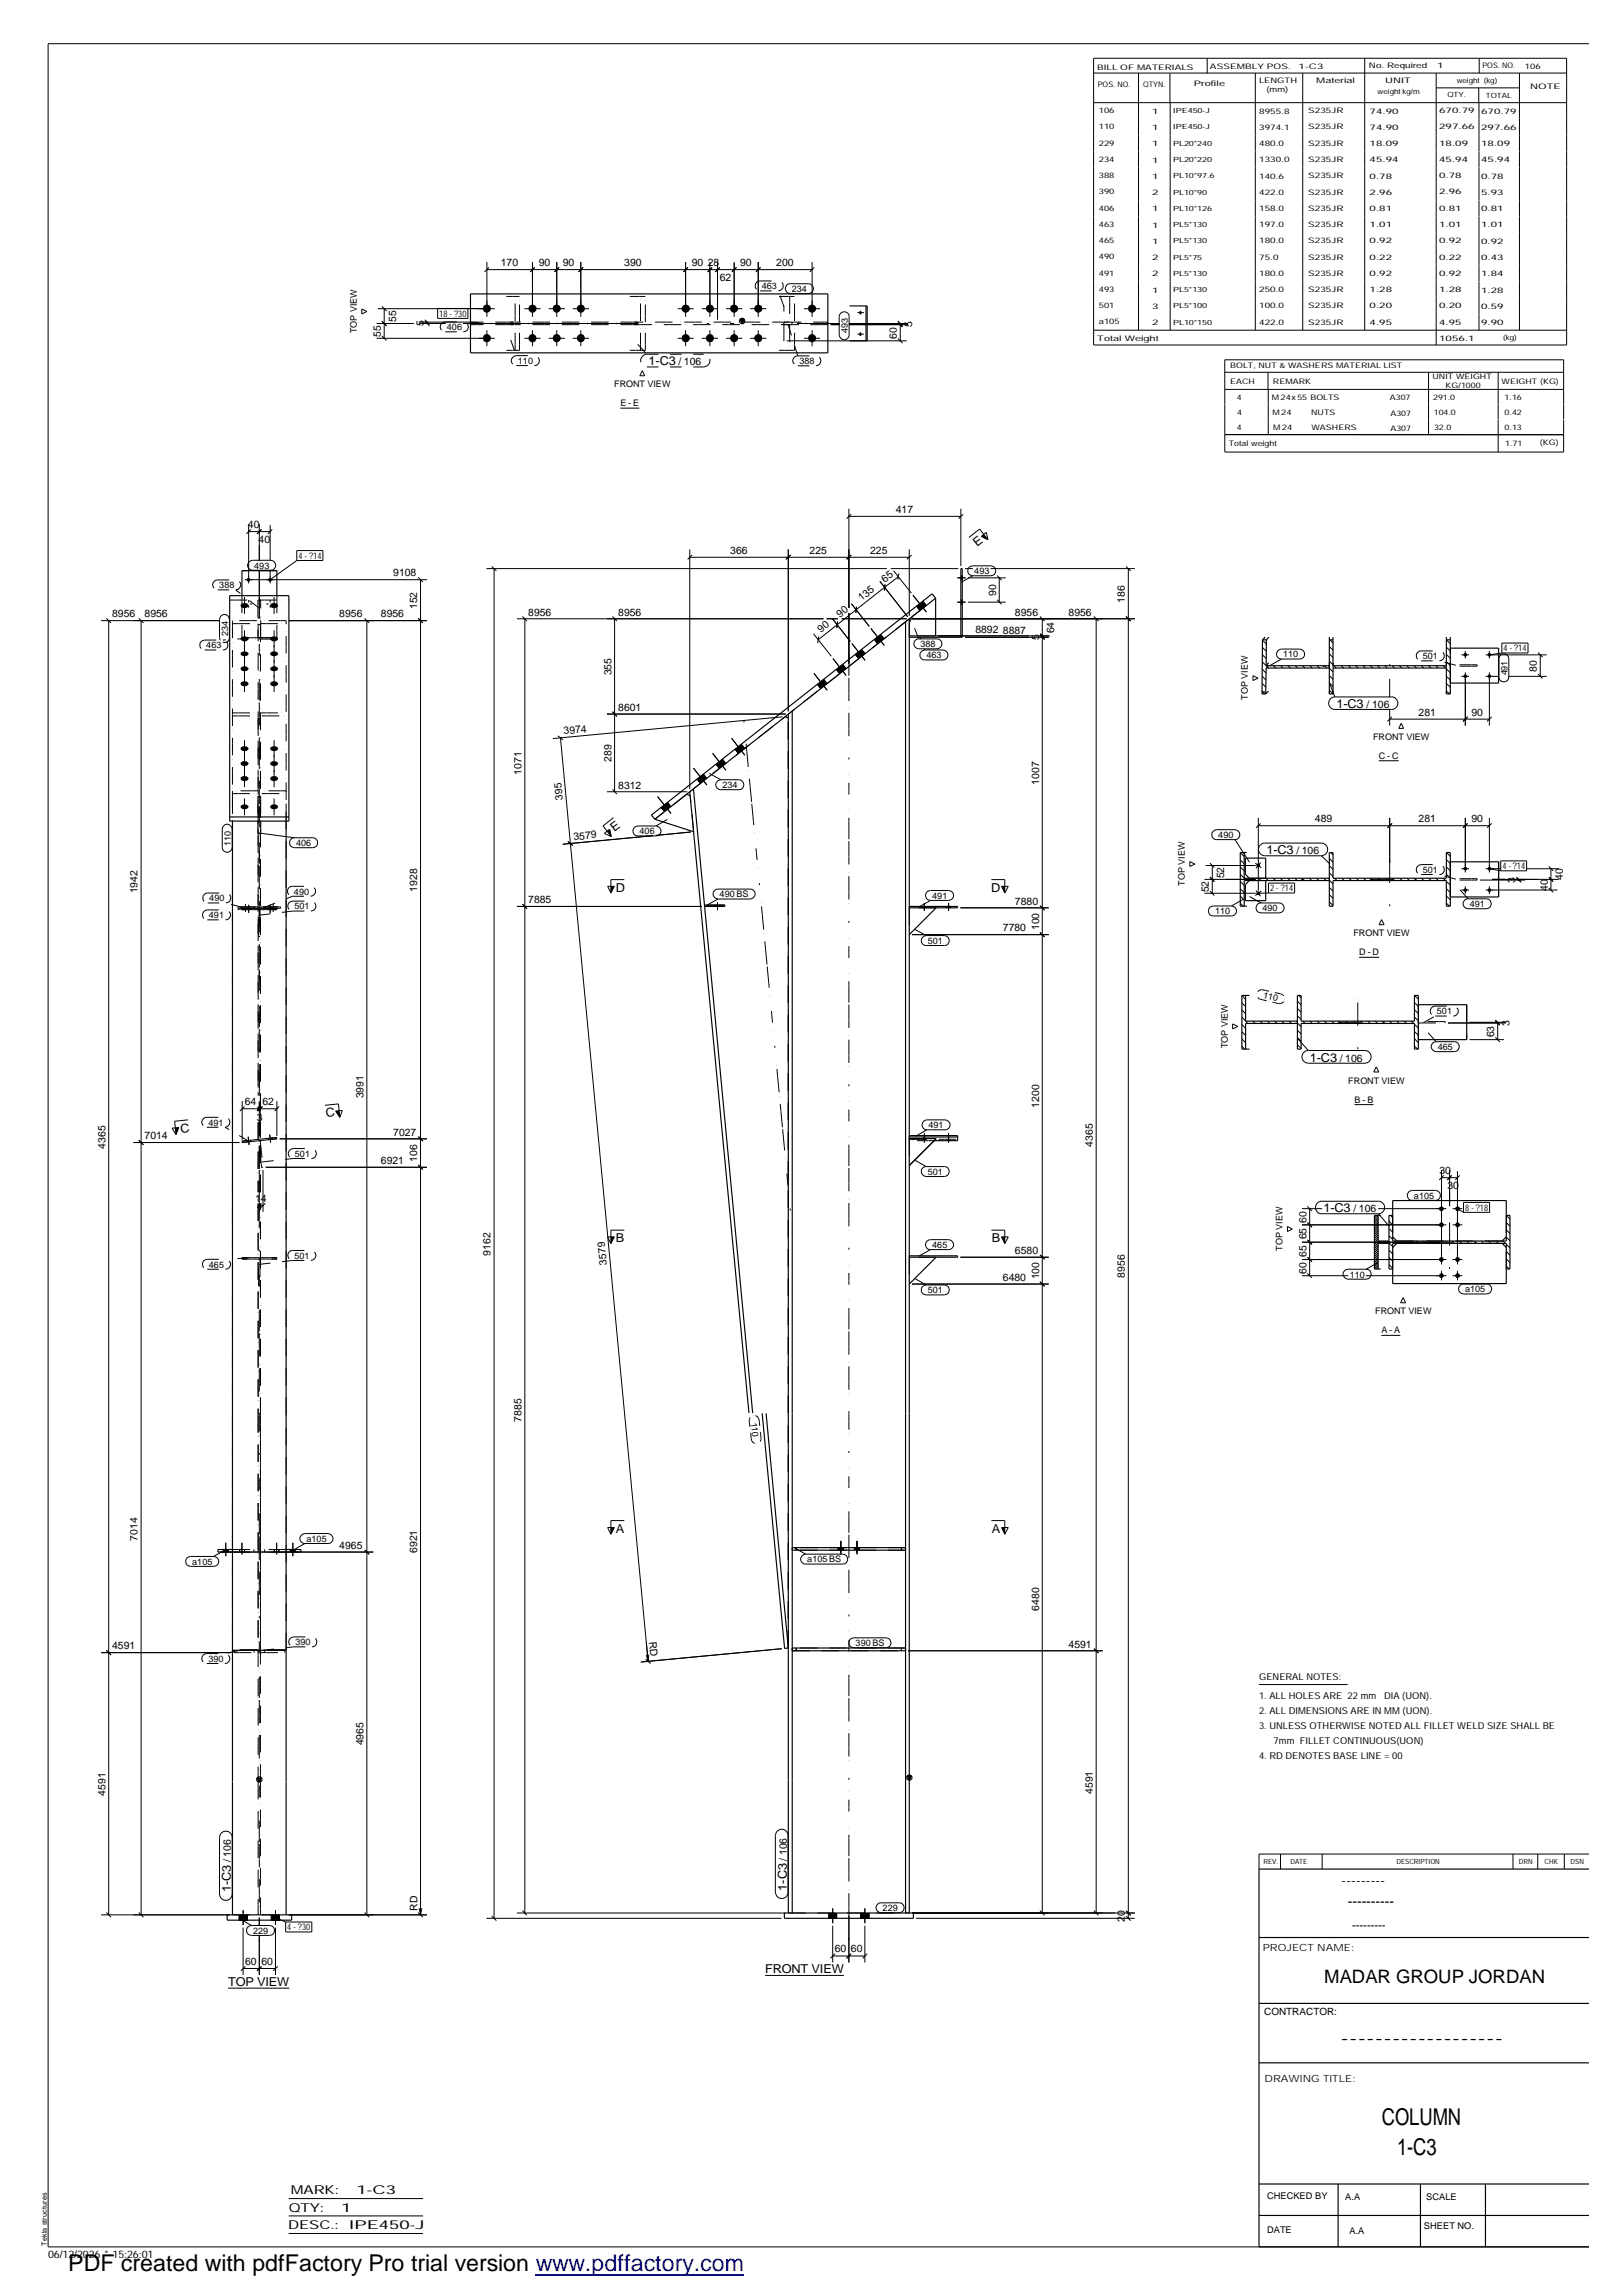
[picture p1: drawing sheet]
<svg xmlns="http://www.w3.org/2000/svg" width="297mm" height="420mm" viewBox="0 0 297 420" stroke-linecap="round" stroke-linejoin="round" font-family="sans-serif">
<defs><g id="words">
<g font-size="4.2">
<text x="252.9" y="389">COLUMN</text>
<text x="255.7" y="394.5">1-C3</text>
<text x="12.5" y="415.8">PDF created with pdfFactory Pro trial version www.pdffactory.com</text>
</g>
<text font-size="3.4" x="242.4" y="363">MADAR GROUP JORDAN</text>
<g font-size="2.5">
<text x="245.5" y="345.1">---------</text>
<text x="246.7" y="349">----------</text>
<text x="245.4" y="374">-------------------</text>
</g>
<g font-size="2.2">
<text x="118.7" y="66.9">1-C3</text>
<text x="178.8" y="100.1" transform="rotate(-38 178.8 100.1)">E</text>
<text x="244.6" y="129.6">1-C3</text>
<text x="112.4" y="152.4" transform="rotate(-38 112.4 152.4)">E</text>
<text x="231.8" y="156.4">1-C3</text>
<text x="112.7" y="163.2">D</text>
<text x="181.4" y="163.2">D</text>
<text x="239.7" y="194.4">1-C3</text>
<text x="33.1" y="207.4" transform="rotate(-6 33.1 207.4)">C</text>
<text x="59.7" y="204.6" transform="rotate(-6 59.7 204.6)">C</text>
<text x="242.2" y="221.9">1-C3</text>
<text x="112.7" y="227.5">B</text>
<text x="181.5" y="227.5">B</text>
<text x="112.7" y="280.6">A</text>
<text x="181.5" y="280.6">A</text>
<text x="42.2" y="346.5" transform="rotate(-90 42.2 346.5)">1-C3</text>
<text x="144" y="346.1" transform="rotate(-90 144 346.1)">1-C3</text>
<text x="41.7" y="363.6">TOP VIEW</text>
<text x="140" y="361.3">FRONT VIEW</text>
<text x="53.2" y="401.7">MARK:</text>
<text x="65.2" y="401.7">1-C3</text>
<text x="52.8" y="404.9">QTY:</text>
<text x="62.4" y="404.9">1</text>
<text x="52.7" y="408.1">DESC.:</text>
<text x="63.9" y="408">IPE450-J</text>
</g>
<text font-size="2.1" x="247.5" y="353.1">---------</text>
<g font-size="1.9">
<text x="91.7" y="48.7">170</text>
<text x="98.6" y="48.7">90</text>
<text x="103" y="48.7">90</text>
<text x="114.3" y="48.7">390</text>
<text x="126.6" y="48.7">90</text>
<text x="129.5" y="48.7">28</text>
<text x="131.7" y="51.5">62</text>
<text x="135.5" y="48.7">90</text>
<text x="142.1" y="48.7">200</text>
<text x="72.5" y="59" transform="rotate(-90 72.5 59)">55</text>
<text x="77.6" y="59.6" transform="rotate(-90 77.6 59.6)">5</text>
<text x="167" y="59.9" transform="rotate(-90 167 59.9)">5</text>
<text x="69.7" y="61.6" transform="rotate(-90 69.7 61.6)">55</text>
<text x="164.1" y="62" transform="rotate(-90 164.1 62)">60</text>
<text x="124.2" y="66.9">/ 106</text>
<text x="164" y="93.9">417</text>
<text x="45.4" y="96.7">40</text>
<text x="47.3" y="99.5">40</text>
<text x="133.6" y="101.3">366</text>
<text x="148.2" y="101.3">225</text>
<text x="159.3" y="101.3">225</text>
<text x="72" y="105.5">9108</text>
<text x="161.9" y="106.7" transform="rotate(-38 161.9 106.7)">65</text>
<text x="20.5" y="113">8956</text>
<text x="26.5" y="113">8956</text>
<text x="62.1" y="113">8956</text>
<text x="69.7" y="113">8956</text>
<text x="76.4" y="111.5" transform="rotate(-90 76.4 111.5)">152</text>
<text x="96.7" y="112.7">8956</text>
<text x="113.2" y="112.7">8956</text>
<text x="153.7" y="113.2" transform="rotate(-38 153.7 113.2)">90</text>
<text x="157.6" y="110.1" transform="rotate(-38 157.6 110.1)">135</text>
<text x="182.3" y="109.1" transform="rotate(-90 182.3 109.1)">90</text>
<text x="185.8" y="112.7">8956</text>
<text x="195.6" y="112.7">8956</text>
<text x="205.9" y="110.3" transform="rotate(-90 205.9 110.3)">186</text>
<text x="150.2" y="115.9" transform="rotate(-38 150.2 115.9)">90</text>
<text x="178.5" y="115.8">8892</text>
<text x="183.6" y="116.1">8887</text>
<text x="190.2" y="117.1" transform="rotate(-90 190.2 117.1)">5</text>
<text x="193" y="116" transform="rotate(-90 193 116)">64</text>
<text x="111.9" y="123.7" transform="rotate(-90 111.9 123.7)">355</text>
<text x="281.3" y="122.9" transform="rotate(-90 281.3 122.9)">80</text>
<text x="113.2" y="130.1">8601</text>
<text x="250.1" y="129.6">/ 106</text>
<text x="259.6" y="131">281</text>
<text x="269.3" y="131">90</text>
<text x="103.2" y="134.5" transform="rotate(-5 103.2 134.5)">3974</text>
<text x="95.4" y="141.8" transform="rotate(-90 95.4 141.8)">1071</text>
<text x="111.9" y="139.5" transform="rotate(-90 111.9 139.5)">289</text>
<text x="190.2" y="143.6" transform="rotate(-90 190.2 143.6)">1007</text>
<text x="103" y="146.5" transform="rotate(-95 103 146.5)">395</text>
<text x="113.2" y="144.4">8312</text>
<text x="105" y="153.8" transform="rotate(-5 105 153.8)">3579</text>
<text x="240.7" y="150.5">489</text>
<text x="259.6" y="150.5">281</text>
<text x="269.3" y="150.5">90</text>
<text x="224" y="160.8" transform="rotate(-90 224 160.8)">52</text>
<text x="237.3" y="156.4">/ 106</text>
<text x="277.3" y="161.6" transform="rotate(-90 277.3 161.6)">3</text>
<text x="286" y="161.1" transform="rotate(-90 286 161.1)">40</text>
<text x="25.2" y="163.6" transform="rotate(-90 25.2 163.6)">1942</text>
<text x="76.4" y="163.2" transform="rotate(-90 76.4 163.2)">1928</text>
<text x="96.7" y="165.4">7885</text>
<text x="185.8" y="165.6">7880</text>
<text x="221.2" y="163.4" transform="rotate(-90 221.2 163.4)">52</text>
<text x="283.3" y="163.1" transform="rotate(-90 283.3 163.1)">40</text>
<text x="183.6" y="170.5">7780</text>
<text x="190.2" y="170.3" transform="rotate(-90 190.2 170.3)">100</text>
<text x="273.5" y="189.9" transform="rotate(-90 273.5 189.9)">63</text>
<text x="276.3" y="187.7" transform="rotate(-90 276.3 187.7)">3</text>
<text x="245.2" y="194.4">/ 106</text>
<text x="44.8" y="202.3">64</text>
<text x="48" y="202.3">62</text>
<text x="66.5" y="201.1" transform="rotate(-90 66.5 201.1)">3991</text>
<text x="190.2" y="202.8" transform="rotate(-90 190.2 202.8)">1200</text>
<text x="26.5" y="208.6">7014</text>
<text x="47" y="205.1">3</text>
<text x="72" y="207.9">7027</text>
<text x="200" y="209.9" transform="rotate(-90 200 209.9)">4365</text>
<text x="19.3" y="210.3" transform="rotate(-90 19.3 210.3)">4365</text>
<text x="69.7" y="213.1">6921</text>
<text x="76.4" y="212.7" transform="rotate(-90 76.4 212.7)">106</text>
<text x="263.4" y="214.9">30</text>
<text x="46.7" y="220">14</text>
<text x="247.7" y="221.9">/ 106</text>
<text x="264.9" y="217.8">30</text>
<text x="239.1" y="226.9" transform="rotate(-90 239.1 226.9)">65</text>
<text x="239.1" y="223.9" transform="rotate(-90 239.1 223.9)">60</text>
<text x="89.8" y="229.9" transform="rotate(-90 89.8 229.9)">9162</text>
<text x="111.1" y="231.5" transform="rotate(-95 111.1 231.5)">3579</text>
<text x="185.8" y="229.6">6580</text>
<text x="205.9" y="233.9" transform="rotate(-90 205.9 233.9)">8956</text>
<text x="239.1" y="233.2" transform="rotate(-90 239.1 233.2)">60</text>
<text x="239.1" y="230.1" transform="rotate(-90 239.1 230.1)">65</text>
<text x="183.6" y="234.5">6480</text>
<text x="190.2" y="234.2" transform="rotate(-90 190.2 234.2)">100</text>
<text x="95.4" y="260.3" transform="rotate(-90 95.4 260.3)">7885</text>
<text x="25.2" y="282.1" transform="rotate(-90 25.2 282.1)">7014</text>
<text x="62.1" y="283.5">4965</text>
<text x="76.4" y="284.3" transform="rotate(-90 76.4 284.3)">6921</text>
<text x="190.2" y="294.9" transform="rotate(-90 190.2 294.9)">6480</text>
<text x="20.5" y="302">4591</text>
<text x="118.8" y="300.6" transform="rotate(85 118.8 300.6)">RD</text>
<text x="195.6" y="301.6">4591</text>
<text x="66.5" y="319.5" transform="rotate(-90 66.5 319.5)">4965</text>
<text x="19.3" y="328.8" transform="rotate(-90 19.3 328.8)">4591</text>
<text x="200" y="328.4" transform="rotate(-90 200 328.4)">4591</text>
<text x="42.2" y="341" transform="rotate(-90 42.2 341)">/ 106</text>
<text x="144" y="340.6" transform="rotate(-90 144 340.6)">/ 106</text>
<text x="76.4" y="349.8" transform="rotate(-90 76.4 349.8)">RD</text>
<text x="205.9" y="351.8" transform="rotate(-90 205.9 351.8)">20</text>
<text x="44.9" y="359.7">60</text>
<text x="47.8" y="359.7">60</text>
<text x="152.8" y="357.4">60</text>
<text x="155.7" y="357.4">60</text>
<text x="8.8" y="413.3">06/12/2026 * 15:26:01</text>
</g>
<g font-size="1.8">
<text x="231.1" y="357.3">PROJECT NAME:</text>
<text x="231.4" y="368.9">CONTRACTOR:</text>
<text x="231.4" y="381.2">DRAWING TITLE:</text>
</g>
<g font-size="1.7">
<text x="139.4" y="53">463</text>
<text x="144.9" y="53.5">234</text>
<text x="80.4" y="58">18 - ?30</text>
<text x="65.3" y="61" transform="rotate(-90 65.3 61)">TOP VIEW</text>
<text x="81.8" y="60.5">406</text>
<text x="155.2" y="61" transform="rotate(-90 155.2 61)">493</text>
<text x="94.8" y="66.6">110</text>
<text x="112.4" y="70.9">FRONT VIEW</text>
<text x="146.3" y="66.7">388</text>
<text x="113.5" y="74.4">E - E</text>
<text x="40.1" y="107.7">388</text>
<text x="46.5" y="104.1">493</text>
<text x="54.6" y="102.3">4 - ?14</text>
<text x="178.3" y="105.1">493</text>
<text x="37.8" y="118.7">463</text>
<text x="41.7" y="116.4" transform="rotate(-90 41.7 116.4)">234</text>
<text x="168.4" y="118.5">388</text>
<text x="275.2" y="119.3">4 - ?14</text>
<text x="169.5" y="120.5">463</text>
<text x="234.8" y="120.4">110</text>
<text x="260.4" y="120.7">501</text>
<text x="275.9" y="123.7" transform="rotate(-90 275.9 123.7)">491</text>
<text x="228.4" y="128.1" transform="rotate(-90 228.4 128.1)">TOP VIEW</text>
<text x="251.3" y="135.5">FRONT VIEW</text>
<text x="252.3" y="138.9">C - C</text>
<text x="132.2" y="144.3">234</text>
<text x="42.2" y="154.9" transform="rotate(-90 42.2 154.9)">110</text>
<text x="54.2" y="154.9">406</text>
<text x="117.1" y="152.7">406</text>
<text x="223" y="153.4">490</text>
<text x="260.4" y="159.8">501</text>
<text x="275" y="159.1">4 - ?14</text>
<text x="38.3" y="165">490</text>
<text x="53.8" y="163.8">490</text>
<text x="53.9" y="166.5">501</text>
<text x="131.7" y="164.3">490 BS</text>
<text x="170.6" y="164.5">491</text>
<text x="216.8" y="162.2" transform="rotate(-90 216.8 162.2)">TOP VIEW</text>
<text x="222.4" y="167.4">110</text>
<text x="231.1" y="166.8">490</text>
<text x="232.5" y="163.2">2 - ?14</text>
<text x="269" y="166.1">491</text>
<text x="38.2" y="168.1">491</text>
<text x="169.8" y="172.8">501</text>
<text x="247.7" y="171.4">FRONT VIEW</text>
<text x="248.8" y="174.9">D - D</text>
<text x="231.1" y="182.8" transform="rotate(13 231.1 182.8)">110</text>
<text x="263" y="185.7">501</text>
<text x="224.7" y="191.9" transform="rotate(-90 224.7 191.9)">TOP VIEW</text>
<text x="263.1" y="192.2">465</text>
<text x="246.8" y="198.4">FRONT VIEW</text>
<text x="247.9" y="201.8">B - B</text>
<text x="38.1" y="206.1">491</text>
<text x="169.9" y="206.5">491</text>
<text x="54" y="211.8">501</text>
<text x="169.8" y="215.1">501</text>
<text x="258.8" y="219.5">a105</text>
<text x="268.1" y="221.7">8 - ?18</text>
<text x="38.2" y="232.1">465</text>
<text x="53.9" y="230.5">501</text>
<text x="170.6" y="228.5">465</text>
<text x="234.7" y="229" transform="rotate(-90 234.7 229)">TOP VIEW</text>
<text x="247" y="233.9">110</text>
<text x="169.8" y="236.8">501</text>
<text x="268.1" y="236.6">a105</text>
<text x="251.7" y="240.6">FRONT VIEW</text>
<text x="252.8" y="244.1">A - A</text>
<text x="137.4" y="260.4" transform="rotate(84 137.4 260.4)">110</text>
<text x="35.2" y="286.5">a105</text>
<text x="56.1" y="282.3">a105</text>
<text x="147.7" y="286">a105 BS</text>
<text x="38.1" y="304.2">390</text>
<text x="54.1" y="301.2">390</text>
<text x="156.6" y="301.4">390 BS</text>
<text x="230.4" y="311.1">1. ALL HOLES ARE 22 mm</text>
<text x="230.4" y="307.6">GENERAL NOTES:</text>
<text x="253.3" y="311.1">DIA (UON).</text>
<text x="230.4" y="313.8">2. ALL DIMENSIONS ARE IN MM (UON).</text>
<text x="230.4" y="316.5">3. UNLESS OTHERWISE NOTED ALL FILLET WELD SIZE SHALL BE</text>
<text x="230.4" y="321.9">4. RD DENOTES BASE LINE = 00</text>
<text x="233.1" y="319.2">7mm FILLET CONTINUOUS(UON)</text>
<text x="52.6" y="353.4">4 - ?30</text>
<text x="161.5" y="349.9">229</text>
<text x="46.3" y="354">229</text>
<text x="231.9" y="402.5">CHECKED BY</text>
<text x="246.2" y="402.8">A.A</text>
<text x="261" y="402.8">SCALE</text>
<text x="231.9" y="408.8">DATE</text>
<text x="247" y="409">A.A</text>
<text x="260.6" y="408.1">SHEET NO.</text>
</g>
<g font-size="1.4">
<text x="200.8" y="12.8">BILL OF MATERIALS</text>
<text x="200.9" y="16">POS. NO.</text>
<text x="209.2" y="15.9">QTYN.</text>
<text x="218.5" y="15.7">Profile</text>
<text x="221.4" y="12.7">ASSEMBLY POS.</text>
<text x="230.4" y="15.1">LENGTH</text>
<text x="231.8" y="16.9">(mm)</text>
<text x="237.7" y="12.7">1-C3</text>
<text x="240.9" y="15.2">Material</text>
<text x="250.5" y="12.5">No. Required</text>
<text x="253.5" y="15.2">UNIT</text>
<text x="263" y="12.5">1</text>
<text x="271.3" y="12.5">POS. NO.</text>
<text x="279.1" y="12.6">106</text>
<text x="280.1" y="16.3">NOTE</text>
<text x="201.1" y="20.7">106</text>
<text x="201.1" y="23.7">110</text>
<text x="210.9" y="20.8">1</text>
<text x="210.9" y="23.8">1</text>
<text x="230.5" y="20.8">8955.8</text>
<text x="230.5" y="23.7">3974.1</text>
<text x="239.4" y="20.7">S235JR</text>
<text x="239.4" y="23.7">S235JR</text>
<text x="250.7" y="20.8">74.90</text>
<text x="250.7" y="23.7">74.90</text>
<text x="263.4" y="20.7">670.79</text>
<text x="263.4" y="23.7">297.66</text>
<text x="271.1" y="20.8">670.79</text>
<text x="271.1" y="23.8">297.66</text>
<text x="201.1" y="26.7">229</text>
<text x="201.1" y="29.6">234</text>
<text x="210.9" y="26.8">1</text>
<text x="210.9" y="29.8">1</text>
<text x="230.5" y="26.7">480.0</text>
<text x="230.5" y="29.7">1330.0</text>
<text x="239.4" y="26.7">S235JR</text>
<text x="239.4" y="29.7">S235JR</text>
<text x="250.7" y="26.7">18.09</text>
<text x="250.7" y="29.7">45.94</text>
<text x="263.4" y="26.7">18.09</text>
<text x="263.4" y="29.7">45.94</text>
<text x="271.1" y="26.8">18.09</text>
<text x="271.1" y="29.7">45.94</text>
<text x="201.1" y="32.6">388</text>
<text x="201.1" y="35.6">390</text>
<text x="210.9" y="32.7">1</text>
<text x="210.9" y="35.7">2</text>
<text x="230.5" y="32.7">140.6</text>
<text x="230.5" y="35.6">422.0</text>
<text x="239.4" y="32.6">S235JR</text>
<text x="239.4" y="35.6">S235JR</text>
<text x="250.7" y="32.7">0.78</text>
<text x="250.7" y="35.6">2.96</text>
<text x="263.4" y="32.6">0.78</text>
<text x="263.4" y="35.6">2.96</text>
<text x="271.1" y="32.7">0.78</text>
<text x="271.1" y="35.7">5.93</text>
<text x="201.1" y="38.6">406</text>
<text x="201.1" y="41.5">463</text>
<text x="210.9" y="38.7">1</text>
<text x="210.9" y="41.7">1</text>
<text x="230.5" y="38.6">158.0</text>
<text x="230.5" y="41.6">197.0</text>
<text x="239.4" y="38.6">S235JR</text>
<text x="239.4" y="41.6">S235JR</text>
<text x="250.7" y="38.7">0.81</text>
<text x="250.7" y="41.6">1.01</text>
<text x="263.4" y="38.6">0.81</text>
<text x="263.4" y="41.6">1.01</text>
<text x="271.1" y="38.7">0.81</text>
<text x="271.1" y="41.6">1.01</text>
<text x="201.1" y="44.5">465</text>
<text x="201.1" y="47.5">490</text>
<text x="210.9" y="44.6">1</text>
<text x="210.9" y="47.6">2</text>
<text x="230.5" y="44.6">180.0</text>
<text x="230.5" y="47.5">75.0</text>
<text x="239.4" y="44.5">S235JR</text>
<text x="239.4" y="47.5">S235JR</text>
<text x="250.7" y="44.6">0.92</text>
<text x="250.7" y="47.5">0.22</text>
<text x="263.4" y="44.5">0.92</text>
<text x="263.4" y="47.5">0.22</text>
<text x="271.1" y="44.6">0.92</text>
<text x="271.1" y="47.6">0.43</text>
<text x="201.1" y="50.5">491</text>
<text x="201.1" y="53.5">493</text>
<text x="210.9" y="50.6">2</text>
<text x="210.9" y="53.6">1</text>
<text x="230.5" y="50.5">180.0</text>
<text x="230.5" y="53.5">250.0</text>
<text x="239.4" y="50.5">S235JR</text>
<text x="239.4" y="53.5">S235JR</text>
<text x="250.7" y="50.5">0.92</text>
<text x="250.7" y="53.5">1.28</text>
<text x="263.4" y="50.5">0.92</text>
<text x="263.4" y="53.5">1.28</text>
<text x="271.1" y="50.5">1.84</text>
<text x="271.1" y="53.6">1.28</text>
<text x="201.1" y="56.4">501</text>
<text x="201.1" y="59.4">a105</text>
<text x="210.9" y="56.5">3</text>
<text x="210.9" y="59.5">2</text>
<text x="230.5" y="56.5">100.0</text>
<text x="230.5" y="59.4">422.0</text>
<text x="239.4" y="56.5">S235JR</text>
<text x="239.4" y="59.4">S235JR</text>
<text x="250.7" y="56.5">0.20</text>
<text x="250.7" y="59.5">4.95</text>
<text x="263.4" y="56.4">0.20</text>
<text x="263.4" y="59.4">4.95</text>
<text x="271.1" y="56.5">0.59</text>
<text x="271.1" y="59.5">9.90</text>
<text x="200.8" y="62.4">Total Weight</text>
<text x="263.4" y="62.4">1056.1</text>
<text x="225.1" y="70.3">EACH</text>
<text x="225.1" y="67.4">BOLT, NUT &amp; WASHERS MATERIAL LIST</text>
<text x="233" y="70.3">REMARK</text>
<text x="262.2" y="69.4">UNIT WEIGHT</text>
<text x="264.6" y="71">KG/1000</text>
<text x="274.8" y="70.2">WEIGHT (KG)</text>
<text x="226.4" y="73.2">4</text>
<text x="226.4" y="75.9">4</text>
<text x="232.7" y="73.3">M 24x 55 BOLTS</text>
<text x="232.9" y="76">M 24</text>
<text x="239.9" y="76">NUTS</text>
<text x="254.4" y="73.3">A307</text>
<text x="254.5" y="76.2">A307</text>
<text x="262.3" y="73.3">291.0</text>
<text x="262.4" y="75.9">104.0</text>
<text x="275.4" y="73.2">1.16</text>
<text x="275.4" y="76">0.42</text>
<text x="224.9" y="81.7">Total weight</text>
<text x="226.4" y="78.8">4</text>
<text x="233" y="78.8">M 24</text>
<text x="240" y="78.8">WASHERS</text>
<text x="254.5" y="78.9">A307</text>
<text x="262.5" y="78.7">32.0</text>
<text x="275.4" y="78.7">0.13</text>
<text x="275.5" y="81.6">1.71</text>
<text x="281.8" y="81.5">(KG)</text>
</g>
<g font-size="1.3">
<text x="252.1" y="17.1">weight kg/m</text>
<text x="264.9" y="17.8">QTY.</text>
<text x="266.6" y="15.2">weight (kg)</text>
<text x="271.9" y="17.9">TOTAL</text>
<text x="214.7" y="20.7">IPE450-J</text>
<text x="214.7" y="23.7">IPE450-J</text>
<text x="214.7" y="26.7">PL20*240</text>
<text x="214.7" y="29.7">PL20*220</text>
<text x="214.7" y="32.6">PL10*97.6</text>
<text x="214.7" y="35.6">PL10*90</text>
<text x="214.7" y="38.6">PL10*126</text>
<text x="214.7" y="41.6">PL5*130</text>
<text x="214.7" y="44.6">PL5*130</text>
<text x="214.7" y="47.5">PL5*75</text>
<text x="214.7" y="50.5">PL5*130</text>
<text x="214.7" y="53.5">PL5*130</text>
<text x="214.7" y="56.5">PL5*100</text>
<text x="214.7" y="59.4">PL10*150</text>
<text x="275.1" y="62.2">(kg)</text>
<text x="231.2" y="341.3">REV.</text>
<text x="236.2" y="341.2">DATE</text>
<text x="255.6" y="341.3">DESCRIPTION</text>
<text x="278" y="341.2">DRN</text>
<text x="282.7" y="341.2">CHK</text>
<text x="287.4" y="341.3">DSN</text>
<text x="8.6" y="411.1" transform="rotate(-90 8.6 411.1)">Tekla structures</text>
</g>
</g></defs>
<g fill="none" stroke="#000" stroke-width=".18">
<path d="M200.2 10.7h86.5v52.5h-86.5zM200.2 13.4h86.5M200.2 18.8h86.5M208.4 13.4v47.1M214.1 13.4v5.4M214.2 18.8v41.7M220.9 10.7v2.8M229.7 13.4v47.1M238.4 13.4v47.1M249.8 10.7v49.8M262.8 13.4v49.8M262.8 16.1h15.3"/>
<path d="M270.6 16.1v2.7M270.7 18.8v41.7M270.7 10.7v2.7M278.1 13.4v47.1M290.7 8h-281.9v403.4h281.9M66.2 56.6l.9 .4-.9 .5zM68.9 59.2h6.8M69.1 56.5h21.5M69.9 58.8l.8 .8M69.9 56.1l.8 .8M70.3 56.5v5.4M76.8 59.2h4.7"/>
<path d="M76.8 59h8.8M77.8 58.8l.8 .8M77.8 58.5l.8 .9M78.2 59v.2M80.1 56.5h5.5v1.8h-5.5zM84.8 59.2h31.9M85.6 56.5h3.5M89.1 48v10M89.1 49.4h59.5M89.5 48.9l-.8 .9M96 56.5h2.9M97.5 48v10"/>
<path d="M97.9 48.9l-.9 .9M100.4 56.5h3M101.9 48v10M102.3 48.9l-.8 .9M104.8 56.5h3M106.3 48v10M106.7 48.9l-.8 .9M124 56.5h3M125.5 48v10M125.9 48.9l-.8 .9M128.4 56.5h3M129.9 48v10"/>
<path d="M130.3 48.9l-.8 .9 .8-.8M131.3 48v10.5M131.7 48.9l-.8 .9 .8-.8M132.9 56.5h2.9M134.4 48v10M134.8 48.9l-.9 .9M137.3 56.5h3M138.8 48v10M139.2 48.9l-.9 .9M144 52.2l.6-.3h3.4a.91 .91 0 0 1 .9 1 .91 .91 0 0 1-.9 .9h-3.4a.94 .94 0 0 1-.8-.6 .94 .94 0 0 1 .2-1zM145.9 59.2h7.8M147.2 56.5h2.9"/>
<path d="M148.6 48v10M149 48.9l-.8 .9M152 59.4h1.7M153.9 57.3a.91 .91 0 0 1 .9-.2 .91 .91 0 0 1 .6 .9v3.3a.91 .91 0 0 1-.9 .9 .91 .91 0 0 1-.9-.9v-3.3zM155.4 59.4h10.8M155.4 59.2h10.8M156.9 57.2h1.2M164.3 59.1l.9 .8M164.3 58.8l.9 .8M164.8 59.2v3.2M68.9 61.9h21.7M69.9 61.5l.8 .8"/>
<path d="M89.1 60.5v2.9M96 61.9h2.9M97.5 60.5v2.9M100.4 61.9h3M101.9 60.5v2.9M104.8 61.9h3M106.3 60.5v2.9M113.5 74.7h3.5M117.6 67.9l.4 .9h-.9zM124 61.9h3M125.5 60.5v2.9M128.4 61.9h3"/>
<path d="M129.9 60.5v2.9M132.9 61.9h2.9M134.4 60.5v2.9M137.3 61.9h3M138.8 60.5v2.9M144 62.4h21.9M147.2 61.9h2.9M148.6 60.5v2.9M156.9 61.2h1.2M164.3 62l.9 .8M200.2 60.5h86.5M224.2 71.3h62"/>
<path d="M224.2 68.2h62M224.2 79.5l62 .1M232.1 68.2v3.1M232.1 71.3v8.3M261.5 68.2v11.4M274.2 68.2v8.6M274.2 76.8v6M286.2 76.8v-10.9h-62v16.8M286.2 76.8v6h-62M45.5 95.9v10.9M45.5 97.3h3.9M45.9 96.9l-.8 .8"/>
<path d="M47.5 95.9v6.8M47.9 96.9l-.9 .8M49.4 96.1v6.6M49.8 96.9l-.8 .8M155.4 93.1v18.2M155.4 94.5h20.5M155.8 94.1l-.9 .9M175.9 93.1v10.5M176.3 94.1l-.9 .9M177.3 98.4l2-1.5 1.5 1.9M179.6 98.2l.9-.7 .3 1.3zM18.5 113.6h21.7"/>
<path d="M19.5 113.2l.8 .8M19.9 113.6v237M25.4 113.2l.8 .8M25.8 113.6v237M40.3 117.2l-.1-.5v-3.3a.91 .91 0 0 1 .9-.9 .91 .91 0 0 1 .9 .9v3.3a.86 .86 0 0 1-1.2 .9M42 113.6h.1M44.7 109.3v3.1M44.7 115.4v11.3M44.8 110.6h.5M44.8 106.1h33.3M45.5 109.9v.4M45.5 110.8v.5"/>
<path d="M45.6 102.9l.6-.3h3.3a.91 .91 0 0 1 1 .9 .91 .91 0 0 1-1 .9h-3.3a.88 .88 0 0 1-.8-.5 .88 .88 0 0 1 .2-1zM45.7 110.6h.5M47.5 104.4v8.7M48.7 110.6h.5M49.4 104.4v2.4M49.4 109.9v.4M49.4 110.8v.5M49.7 110.6h.4M50.2 109.3v3.1M50.2 115.4v11.3M52.9 113.6h25.2M54.3 100.8h4.8v1.8h-4.8z"/>
<path d="M54.3 102.6l-4.9 3.5M66.7 113.2l.9 .8M67.1 113.6v237M76.5 113.2l.9 .8M76.5 105.7l.9 .9M77 106.1v244.5M89 104.1h73.3M90 103.7l.8 .8M90.4 104.1v247.1M94.6 113.3h56.1M95.6 112.9l.8 .8M96.1 113.3v236.9"/>
<path d="M112.1 112.9l.8 .8M112.5 113.3v31.6M126.2 102h40.2M126.2 100.6v43.8M126.7 101.6l-.8 .8M144.3 100.6v29.6M144.7 101.6l-.9 .8M148.9 116l3.2 4.1M149.8 116.5l-.2 1.2M151.3 113.3h2.1M152.4 113.3l3.2 4.1M153.3 113.8l-.1 1.2"/>
<path d="M154.1 113.3h11.8M155.4 112.2v9.3M155.8 101.6l-.9 .8M155.8 110.5l3.3 4.2M155.9 117.8l2.4 3.1M156.5 119.8l.6 .8M156.8 111.1l-.2 1.1M157.7 118.9l.6 .8M159.4 115.1l2.4 3.1M160 117.1l.6 .8M161 106.4l5.1 6.5M161.2 116.2l.6 .7"/>
<path d="M162 107l-.2 1.1 .2-1.1M163 104.1h12.4M163.5 104.5l3.3 4.1M164.4 105.6l-14.7 11.5M164.5 105l-.2 1.1M166.4 100.6v12.2M166.8 101.6l-.8 .8M166.9 113.3h40.8M167.1 109l2.4 3.1M167.4 115l.7 2M167.5 117.2l.6-.2h3.4a.91 .91 0 0 1 .9 .9 .91 .91 0 0 1-.9 .9h-3.4a.92 .92 0 0 1-.8-.6 .92 .92 0 0 1 .2-1zM167.8 111l.6 .8"/>
<path d="M168.4 116.6l.1 .4M168.6 119.3l.6-.3h3.4a.91 .91 0 0 1 .9 .9 .91 .91 0 0 1-.9 .9h-3.4a.88 .88 0 0 1-.8-.5 .88 .88 0 0 1 .2-1zM168.9 110.1l.6 .7M169.2 118.7v.3M171.7 116.4h20.5M175.2 110.2h1.5M175.2 105.8h1.5M175.9 109.9h.2M175.9 110.6h.2M175.9 105.5h.2M175.9 106.1h.2M176.6 104.1h1.5"/>
<path d="M176.6 116.7h15.3M177.2 110.2h6.9M177.2 105.8h6.9M177.4 103.8l.6-.2h3.4a.91 .91 0 0 1 .8 .9 .91 .91 0 0 1-.8 .9h-3.4a.91 .91 0 0 1-.8-.6 .91 .91 0 0 1 .2-1zM178 105.4l-2.1 1.2M181.3 104.1h26.4M182.5 109.8l.8 .8M182.5 105.4l.8 .8M182.9 105.8v4.4M190.3 116.2l.9 .9-.8-.8M190.3 116l.9 .8-.8-.8M190.3 112.9l.9 .8"/>
<path d="M190.8 113.3v236.9M200.2 112.9l.8 .8M200.6 113.3v236.9M206.1 112.9l.8 .8M206.1 103.7l.8 .8M206.5 104.1v247.1M231.1 117.2l.7 .7M231.1 118.5l.6 .7M231.1 119.9l.6 .7M233.9 119.1l.6-.3h3.4a.91 .91 0 0 1 .9 .9 .91 .91 0 0 1-.9 .9h-3.4a.88 .88 0 0 1-.8-.5 .88 .88 0 0 1 .2-1zM243.3 118.4l.7 .6M243.3 119.7l.7 .7"/>
<path d="M243.4 117.1l.6 .6M264.7 117.1l.7 .8M264.7 118.5l.7 .7M264.7 119.8l.7 .7M267.5 119.9h1.4M268.2 119.2v1.4M271.9 119.9h11.2M272.6 119.2v1.4M274.6 120a.91 .91 0 0 1 1-.2 .91 .91 0 0 1 .5 .8v3.4a.91 .91 0 0 1-.9 .8 .91 .91 0 0 1-.9-.8v-3.4zM274.9 117.7h4.8v1.8h-4.8zM274.9 119.5l-2.3 .4M281.5 119.5l.8 .8"/>
<path d="M281.9 119.9v3.9M44.7 135.5v8.6M50.2 135.5v8.6M102.1 134.7l.9 .8M102.6 135.1l16 169.1M111.1 130.7h32.7M112.1 130.3l.8 .8M130.4 137.9l2.4 3.1M131.1 139.9l.6 .8M132.2 139l.6 .8M133.9 135.2l2.4 3.1M134.5 137.2l.6 .7"/>
<path d="M135.7 136.3l.6 .7M143.2 131.2l-42 4M149 123.3l2.4 3.1M149.6 125.3l.6 .8M150.7 124.4l.6 .7M152.4 120.6l2.5 3.1M153.1 122.6l.6 .7M154.2 121.6l.7 .8M229.3 123.7l1 .5-1 .4zM231 126.4l.6 .6M231 125.1l.7 .7M231 122.5l.7 .7"/>
<path d="M231 123.8l.7 .7M231.1 121.2l1.1 1.1M233 121.9l.5 .4M234.4 121.9l.4 .4M234.5 120.6l-2 1.2M235.7 121.9l.5 .4M237.1 121.9l.4 .4M238.4 121.9l.4 .4M239.7 121.9l.5 .4M241 121.9l.5 .4M242.4 121.9l.4 .4M243.3 121l.7 .7"/>
<path d="M243.3 122.3l.7 .7M243.3 123.7l.7 .7M243.3 125l.7 .7M243.3 126.4l.7 .6M243.3 124.9l1 2.7M243.7 127.8l.4-.2h10.6a1.14 1.14 0 0 1 1.1 1.1 1.14 1.14 0 0 1-1.1 1.2h-10.4a1.15 1.15 0 0 1-1.1-.8 1.15 1.15 0 0 1 .5-1.3zM244.1 121.9l.5 .4M245.4 121.9l.5 .4M246.8 121.9l.4 .4M248.1 121.9l.5 .4M249.5 121.9l.4 .4M250.8 121.9l.4 .4"/>
<path d="M252.1 121.9l.5 .4M252.3 139.3h3.7M253.4 121.9l.5 .4M254.3 124.3v3.3M254.3 129.8v3M254.3 131.7h18.3M254.8 131.2l-.9 .9M254.8 121.9l.4 .4M256.1 121.9l.5 .4M256.5 132.4l.4 1h-.9zM257.5 121.9l.4 .4M258.8 121.9l.4 .4"/>
<path d="M260.1 121.9l.5 .4M261.5 121.9l.4 .4M262.8 121.9l.4 .4M264.1 121.9l.5 .4M264.7 121.2l.7 .6M264.7 122.5l.7 .6M264.7 123.8l.7 .7M264.7 125.1l.7 .7M264.7 126.5l.6 .5M267.5 123.8h1.4M268.2 123.1v9.7M268.6 131.2l-.8 .9"/>
<path d="M271.9 123.8h2.5M272.6 123.1v9.7M273 131.2l-.8 .9M276.1 123.8h7M281.5 123.4l.8 .8M40.9 151.2a.92 .92 0 0 1 1-.2 .92 .92 0 0 1 .6 .8v3.4a.91 .91 0 0 1-.9 .8 .91 .91 0 0 1-.9-.8v-3.4zM44.7 146.2v3.1M47.2 152.5l6.7 .9M50.2 146.2v3.1M53.3 153.6l.6-.2h3.3a.91 .91 0 0 1 .9 .9 .91 .91 0 0 1-.9 .9h-3.3a.91 .91 0 0 1-.9-.6 .91 .91 0 0 1 .3-1zM103.9 154.1l1 .7M110.6 152.6l1-.8 .3 1.4z"/>
<path d="M111.1 144.9h14.7M112.1 144.5l.8 .9M112.3 149.7l-1.9 1.5 1.5 2M116.1 151.5l.7-.3h3.3a.91 .91 0 0 1 .9 .9 .91 .91 0 0 1-.9 .9h-3.3a.91 .91 0 0 1-.9-.5 .91 .91 0 0 1 .2-1zM119.5 153l-16.5 1.6M120.4 145.8l2.4 3.1M121 147.8l.6 .8M122.1 150l-2 1.2M122.2 146.9l.6 .8M126.4 152.3l-6.4 .7M126.9 140.6l2.5 3.1M127.6 142.7l.6 .7"/>
<path d="M128.7 141.7l.6 .8M129.8 141.6l2.1 1.1M131.3 143l.6-.3h3.3a.91 .91 0 0 1 .9 1 .91 .91 0 0 1-.9 .9h-3.3a.88 .88 0 0 1-.8-.6 .88 .88 0 0 1 .2-1zM217.8 157.7l.9 .5-.9 .4zM220.7 158.5h9.1M221.4 158l.8 .8M221.9 158.5v5M222 152.2l.7-.3h3.3a.91 .91 0 0 1 .9 .9 .91 .91 0 0 1-.9 .9h-3.3a.88 .88 0 0 1-.9-.5 .88 .88 0 0 1 .2-1zM226 153.7l2.7 4.2M227 156.1l.7 .7M227 157.4l.7 .7M227 158.8l.7 .6"/>
<path d="M229.7 158l1.1 .9M230.3 151.2h42.3M230.3 149.7v13.4M230.7 154.7l.6-.4h10.6a1.16 1.16 0 0 1 1.1 1.2 1.16 1.16 0 0 1-1.1 1.2h-10.4a1.16 1.16 0 0 1-1.1-.8 1.16 1.16 0 0 1 .3-1.2zM230.7 157.9l-.8 1.1M230.7 150.7l-.8 .9M241.9 156.7l1.4 1.4M243.3 157.1l.7 .8M243.3 158.5l.7 .7M243.3 159.8l.7 .7M243.5 156.1l.5 .4M254.3 149.7v8.2"/>
<path d="M254.8 150.7l-.9 .9M264.7 156.1l.7 .7M264.7 157.4l.7 .7M264.7 158.7l.7 .7M267.5 159h1.4M268.2 149.7v10M268.6 150.7l-.8 .9M271.9 159h2.8M272.6 149.7v10M272.6 159l2.1 .4M273 150.7l-.8 .9M274.7 157.6h4.7v1.8h-4.7z"/>
<path d="M279.4 159h5.9M283.5 158.6l.8 .8M283.8 159v3.9M94.6 165.9h33.8M95.6 165.5l.8 .9M111.2 162.3h1.2l-.6 1.2zM114.3 161h-2.5v2.5M130.8 163l.6-.2h5.9a.91 .91 0 0 1 .9 .9 .91 .91 0 0 1-.9 .9h-5.9a.92 .92 0 0 1-.8-.6 .92 .92 0 0 1 .2-1zM130.8 165.7v.2M131.3 165.1v1.5M131.4 164.6l-2.1 1.1M131.8 165.7v.2"/>
<path d="M166.9 171.1h25M167.4 170.1l2.1 1.2M168.8 165.9v.3M168.9 171.6l.6-.3h3.3a.91 .91 0 0 1 .9 .9 .91 .91 0 0 1-.9 .9h-3.3a.88 .88 0 0 1-.8-.5 .88 .88 0 0 1 .2-1zM169.2 165.3v1.5M169.5 165.9v.3M169.6 163.3l.7-.3h3.3a.91 .91 0 0 1 .9 .9 .91 .91 0 0 1-.9 .9h-3.3a.93 .93 0 0 1-.8-.5 .93 .93 0 0 1 .1-1zM170.3 164.8l-2.1 1.2M173.3 165.9v.3M173.6 165.3v1.5M173.9 165.9v.3M175.8 166.2h16.1"/>
<path d="M181.4 161h2.5v2.5M183.3 162.3h1.2l-.6 1.2zM190.3 170.7l.9 .8M190.3 165.8l.9 .8M220.4 163.5h9.4M220.4 161h9.4M221.4 166.1l.7-.2h3.3a.91 .91 0 0 1 .9 .9 .91 .91 0 0 1-.9 .9h-3.3a.93 .93 0 0 1-.9-.6 .93 .93 0 0 1 .2-1zM221.4 163.2l.8 .8M221.4 160.6l.8 .8M227 160.1l1.1 1.1M227 161.4l.7 .7M227 162.7l.7 .7"/>
<path d="M227 164l.7 .8M227 165.4l.5 .5M227.5 164.7l-2.1 1.2M228.7 164.1l2.1 1.2M229 160.8l.5 .4M229.9 163l.8 1.1M230.1 165.6l.3-.2 .4-.1h3.3a.91 .91 0 0 1 .9 .9 .91 .91 0 0 1-.9 .9h-3.3a.93 .93 0 0 1-.9-.5 .93 .93 0 0 1 .2-1zM230.3 160.8l.5 .4M230.8 163.1l-1.1 .9M231.7 160.8l.4 .4M232.2 161.7h4.7v1.8h-4.7zM232.2 163.5h-1.9"/>
<path d="M233 160.8l.5 .4M234.3 160.8l.5 .4M235.7 160.8l.4 .4M237 160.8l.4 .4M238.3 160.8l.5 .4M239.6 160.8l.5 .4M241 160.8l.4 .4M242.3 160.8l.4 .4M243.3 161.1l.7 .7M243.3 162.5l.7 .7M243.3 163.8l.7 .7M243.3 165.1l.7 .7"/>
<path d="M244.3 160.8l.4 .4M245.6 160.8l.4 .4M246.9 160.8l.5 .4M248.2 160.8l.5 .4M248.8 175.3h3.6M249.6 160.8l.4 .4M250.9 160.8l.4 .4M252.2 160.8l.4 .4M252.9 168.4l.4 .9h-.9zM253.5 160.8l.5 .4M254.8 160.8l.5 .4M256.2 160.8l.4 .4"/>
<path d="M257.5 160.8l.4 .4M258.8 160.8l.4 .4M260.1 160.8l.5 .4M261.5 160.8l.4 .4M262.8 160.8l.4 .4M264.1 160.8l.5 .4M264.7 160.1l.7 .6M264.7 161.4l.7 .7M264.7 162.7l.7 .7M264.7 164l.7 .7M264.7 165.4l.6 .5M267.2 162.9l1.5 1.6"/>
<path d="M267.5 162.9h1.4M268.1 164.8l.2-.2 .4-.1h3.3a.91 .91 0 0 1 .9 1 .91 .91 0 0 1-.9 .9h-3.3a.91 .91 0 0 1-.9-.6 .91 .91 0 0 1 .3-1zM268.2 162.3v1.4M270.8 161.1h8.3M271.9 162.9h13.1M272.6 162.3v1.4M273.1 161h12.2M277.5 160.7l.9 .8M277.5 160.6l.9 .8M278 161v.1M283.5 162.6l.8 .8M283.5 160.6l.8 .8"/>
<path d="M225.6 187.5l.9 .4-.9 .5zM227.3 182.2l.7 .8M227.3 183.6l.7 .7M227.3 184.9l.7 .7M227.3 186.2l1.1 1.2M227.3 187.5l.7 .8M227.3 188.9l.7 .7M227.3 190.2l.7 .7M227.3 191.5l.5 .6M229.3 186.9l.4 .5M230.6 186.9l.5 .5M231.9 186.9l.5 .5"/>
<path d="M233.3 186.9l.4 .5M234.6 186.9l.4 .5M235.9 186.9l.4 .5M237.2 186.9l.2 .2M237.4 183.3l.7 .7M237.4 184.6l.7 .7M237.4 186l.7 .6M237.4 187.3l.7 .7M237.4 188.6l.7 .7M237.4 189.9l.7 .7M237.4 191.3l.7 .6M237.4 190.1l2 2.2"/>
<path d="M237.7 182.2l.4 .5M238.4 186.9l.4 .5M238.6 192.7l.4-.3 .4-.1h10.4a1.16 1.16 0 0 1 1.2 1.2 1.16 1.16 0 0 1-1.2 1.1h-10.4a1.15 1.15 0 0 1-1-.7 1.15 1.15 0 0 1 .2-1.2zM239.7 186.9l.5 .5M241 186.9l.5 .5M242.4 186.9l.4 .5M243.7 186.9l.4 .5M245 186.9l.5 .5M246.3 186.9l.5 .5M247.7 186.9l.4 .5M249 186.9l.5 .5M250.3 186.9l.5 .5"/>
<path d="M251.7 186.9l.4 .5M251.9 195.3l.4 1h-.9zM253 186.9l.4 .5M254.3 186.9l.5 .5M255.7 186.9l.4 .5M257 186.9l.4 .5M258.3 186.9l.4 .5M258.9 182.2l.7 .7M258.9 183.6l.7 .6M258.9 184.9l.7 .6M258.9 186.2l.7 .7M258.9 187.5l.7 .7"/>
<path d="M258.9 188.8l.7 .7M258.9 190.2l.7 .7M258.9 191.5l.6 .6M261.4 189.1l1.4 1.6M262.2 191l.6-.3h3.3a.91 .91 0 0 1 1 .9 .91 .91 0 0 1-1 .9h-3.3a.92 .92 0 0 1-.8-.5 .92 .92 0 0 1 .2-1zM265 187.3h10.5M268.9 190.3h6.4M268.9 187.2h6.6M273.7 189.9l.8 .9M273.7 186.7l.8 .9M274.1 187.2v3.1M274.4 187.6l-.7-.7 .8 .8"/>
<path d="M24.4 209.2h19.4M25.4 208.7l.8 .9M31.5 206.5l1.2-.1-.5 1.3zM34.4 205l-2.4 .3 .2 2.4M44.3 203h6.4M44.3 201.6v7.1M44.7 202.6l-.8 .8M47.5 201.6v6.4M47.5 214.2v7.7M47.6 201.6v6.7M47.8 202.6l-.8 .8M48 202.6l-.8 .8"/>
<path d="M48.1 214.2v7.7M48.6 213.7h29.5M50.7 201.6v6.4M51.1 202.6l-.9 .8M51.2 208.5h26.9M59.5 202.4l2.4-.3 .3 2.5M61.4 203.4l1.3-.1-.5 1.3zM76.5 213.3l.9 .8M76.5 208.1l.9 .8M167.4 212.4l2.1 1.2M168.9 213.8l.6-.2h3.3a.91 .91 0 0 1 .9 .9 .91 .91 0 0 1-.9 .9h-3.3a.92 .92 0 0 1-.8-.6 .92 .92 0 0 1 .2-1zM169 205.3l.6-.3h3.4a.91 .91 0 0 1 .9 .9 .91 .91 0 0 1-.9 .9h-3.4a.91 .91 0 0 1-.8-.5 .91 .91 0 0 1 .2-1z"/>
<path d="M169.2 207.4v1.9M169.6 206.8l-2 1.2M173.6 207.4v1.9M247.9 202.2h3.5M257.8 218.2l.7-.3h4.2a.91 .91 0 0 1 .9 .9 .91 .91 0 0 1-.9 1h-4.2a.91 .91 0 0 1-.9-.6 .91 .91 0 0 1 .2-1zM263.8 214.2v17.3M263.8 215.6h2.9M264.2 215.2l-.8 .8M265.3 214.2v6.6M265.7 215.2l-.8 .8M266.7 214.4v17.1M267.2 215.2l-.8 .8"/>
<path d="M47.5 220.7h.6M47.9 220.3l-.9 .8M48.6 220.3l-.9 .8M111.2 226.4h1.2l-.6 1.3zM114.3 225.2h-2.5v2.5M166.9 235.1h25M167.4 234.1l2.1 1.1M168.9 235.5l.6-.3h3.3a.91 .91 0 0 1 .9 1 .91 .91 0 0 1-.9 .9h-3.3a.91 .91 0 0 1-.9-.6 .91 .91 0 0 1 .3-1zM169.6 227.2l.7-.3h3.3a.91 .91 0 0 1 .9 1 .91 .91 0 0 1-.9 .9h-3.3a.91 .91 0 0 1-.8-.6 .91 .91 0 0 1 .1-1zM170.3 228.8l-2.1 1.2M175.8 230.2h16.1M181.4 225.2h2.5v2.5"/>
<path d="M183.3 226.4h1.2l-.6 1.3zM190.3 234.7l.9 .8M190.3 229.7l.9 .8-.8-.7M235.6 224.5l.9 .5-.9 .5zM238.3 230.6h26.4M238.3 233.6h8.5M238.3 224.2h26.4M238.3 221.3h3.7M238.3 227.4h25M239.3 233.1l.8 .8M239.3 230.2l.8 .8-.7-.8M239.3 227l.8 .8-.7-.8"/>
<path d="M239.3 223.8l.8 .9-.7-.8M239.3 220.9l.8 .8M239.7 221.3v12.3M241.1 220.3l.6-.4h10.6a1.14 1.14 0 0 1 1.1 1.2 1.14 1.14 0 0 1-1.1 1.1h-10.4a1.14 1.14 0 0 1-1.1-.7 1.14 1.14 0 0 1 .3-1.2zM246.1 232.6l.6-.2h3.3a.91 .91 0 0 1 1 .9 .91 .91 0 0 1-1 .9h-3.3a.92 .92 0 0 1-.8-.6 .92 .92 0 0 1 .2-1zM250 233.6h14.7M251.9 222.5l-.4 .3M252.1 231.2l-2.1 1.2M252.2 222.5l-.7 .7M252.2 222.9l-.7 .7M252.2 223.2l-.7 .7M252.2 223.6l-.7 .7"/>
<path d="M252.2 223.9l-.7 .7M252.2 224.3l-.7 .7M252.2 224.7l-.7 .6M252.2 225l-.7 .7M252.2 225.4l-.7 .7M252.2 225.8l-.7 .6M252.2 226.1l-.7 .7M252.2 226.5l-.7 .7M252.2 226.8l-.7 .7M252.2 227.2l-.7 .7M252.2 227.9l-.7 .7M252.2 228.3l-.7 .7"/>
<path d="M252.2 228.6l-.7 .7M252.2 229l-.7 .7M252.2 229.4l-.7 .6M252.2 229.7l-.7 .7M252.2 230.1l-.7 .7M252.2 230.4l-.7 .7M252.2 230.8l-.7 .7M252.2 231.1l-.7 .8M252.2 231.5l-.7 .7M252.2 231.9l-.4 .4M252.2 232.2l-.1 .1M252.2 221.3h12.5"/>
<path d="M252.3 222.2l2 2.3M252.6 227.2l-1.1 1.1M252.9 227.2l-.4 .4M253.3 227.2l-.4 .4M253.7 227.2l-.5 .4M254 227.2l-.4 .4M254.2 223.6l.7 .7M254.2 224.9l.7 .7M254.2 226.2l.7 .7M254.2 227.5l.7 .7M254.2 228.9l.7 .7M254.2 230.2l.7 .7"/>
<path d="M254.2 231.5l.7 .7M254.2 227.4l-.2 .2M254.5 222.5l.4 .4M255.2 227.2l.4 .4M256.5 227.2l.5 .4M256.8 237.6l.5 .9h-1zM257.9 227.2l.4 .4M259.2 227.2l.4 .4M260.5 227.2l.4 .4M261.8 227.2l.5 .4M263.1 227.2l.5 .4M263.8 232.7v1.7"/>
<path d="M264.5 227.2l.4 .4M265.8 227.2l.4 .4M265.9 230.6h1.7M265.9 233.6h1.7M265.9 224.2h1.7M265.9 221.3h1.7M266.7 232.7v1.7M266.7 221.3l1.1 .7M267.1 227.2l.4 .4M267.2 235.3l.6-.2h4.3a.91 .91 0 0 1 .9 .9 .91 .91 0 0 1-.9 .9h-4.3a.92 .92 0 0 1-.8-.6 .92 .92 0 0 1 .2-1zM267.8 220.1h4.8v1.9h-4.8zM268.4 227.2l.5 .4"/>
<path d="M269.7 227.2l.5 .4M271.1 227.2l.4 .4M272.4 227.2l.4 .4M273.7 227.2l.5 .4M275 227.2l.5 .4M275.7 222.5l.7 .7M275.7 223.8l.7 .7M275.7 225.1l.7 .7M275.7 226.5l.7 .7M275.7 227.8l.7 .7M275.7 229.1l.7 .7M275.7 230.5l.7 .6"/>
<path d="M275.7 231.8l.5 .5M252.8 244.5h3.5M111.2 279.7h1.2l-.6 1.2zM114.3 278.4h-2.5v2.5M181.4 278.4h2.5v2.5M183.3 279.7h1.2l-.6 1.2zM34.2 285.2l.7-.3h4.2a.91 .91 0 0 1 .9 1 .91 .91 0 0 1-.9 .9h-4.2a.91 .91 0 0 1-.9-.6 .91 .91 0 0 1 .2-1zM40.3 284.1h28M40.9 283.7v.4M41.2 283.8l-2.1 1.1M41.3 282.4v2.5M41.8 283.7v.4"/>
<path d="M53.1 283.7v.4M53.6 282.4v2.5M54 283.7v.4M55.2 281.1l.6-.3h4.2a.91 .91 0 0 1 1 .9 .91 .91 0 0 1-1 .9h-4.2a.88 .88 0 0 1-.8-.6 .88 .88 0 0 1 .2-.9zM55.8 282.6l-2.1 1.2M66.7 283.8l.9 .8-.8-.8M145.4 283.3l2 1.2M146.8 284.8l.6-.3h6.8a.91 .91 0 0 1 1 .9 .91 .91 0 0 1-1 .9h-6.8a.88 .88 0 0 1-.8-.5 .88 .88 0 0 1 .2-1zM153.4 283.3v.5M153.9 282.1v2.5M154.3 283.3v.5M156.4 283.3v.5"/>
<path d="M156.8 282.1v2.5M157.3 283.3v.5M18.5 302.6h23.8M19.5 302.1l.8 .9M117.4 304.2l25.7-2.4-25.9 2.5M118.2 303.8l.9 .7M118.3 302.9l.3 1.3M118.7 302.9l-.1 1.3M155.6 300.1l.7-.3h5.9a.91 .91 0 0 1 .9 1 .91 .91 0 0 1-.9 .9h-5.9a.93 .93 0 0 1-.9-.6 .93 .93 0 0 1 .2-1zM166.2 302.2h35.6M200.2 301.8l.8 .8M230.4 308.4h16.2"/>
<path d="M40.5 335.6a1.16 1.16 0 0 1 1.3-.3 1.16 1.16 0 0 1 .7 1.1v10.4a1.16 1.16 0 0 1-1.2 1.1 1.16 1.16 0 0 1-1.1-1.1v-10.4zM142.2 335.2a1.16 1.16 0 0 1 1.3-.2 1.16 1.16 0 0 1 .7 1v10.4a1.16 1.16 0 0 1-1.1 1.2 1.16 1.16 0 0 1-1.2-1.2v-10.4zM234.4 339.4v2.8M242 339.4v2.8M276.9 339.4v2.8M281.4 339.4v2.8M286.3 339.4v2.8M290.7 339.4h-60.3v2.8M18.5 350.6h23.5M19.5 350.1l.8 .9M25.4 350.1l.8 .9M43.8 350.6v.9"/>
<path d="M43.9 351.3l2.1 1.2M44.5 349.7v2.7M44.5 352.9v8.7M45.3 350.6v.9M45.4 352.8l.6-.3h3.4a.91 .91 0 0 1 .8 .9 .91 .91 0 0 1-.8 .9h-3.4a.91 .91 0 0 1-.8-.5 .91 .91 0 0 1 .2-1zM47.5 351.1v1.5M47.5 354.3v7.3M49.7 350.6v.9M50.4 349.7v2.7M50.4 352.9v8.7M50.4 351.1l1.9 .8M51.1 350.6v.9"/>
<path d="M52.3 351.9h4.8v1.8h-4.8zM52.9 350.6h25.2M66.7 350.1l.9 .9M76.5 350.1l.9 .9M76.7 349.3l.3 1.3M77.2 349.3l-.2 1.3M89 351.2h54M90 350.8l.8 .8M94.6 350.2h49.2M95.6 349.8l.8 .8M151.7 350.2v1M152.4 349.4v2.7"/>
<path d="M152.4 352.6v6.7M152.4 358.1h5.9M152.8 357.7l-.8 .8M153.1 350.2v1M155.4 350.7v8.6M155.8 357.7l-.9 .8 .8-.8M157.6 350.2v1M158.3 349.4v2.7M158.3 352.6v6.7M158.7 357.7l-.8 .8M159 350.2v1M160.6 348.6l.6-.2h3.4a.91 .91 0 0 1 .9 .9 .91 .91 0 0 1-.9 .9h-3.4a.91 .91 0 0 1-.8-.6 .91 .91 0 0 1 .2-1z"/>
<path d="M166.9 350.2h40.8M167.6 351.2h40.1M190.3 349.8l.9 .8M200.2 349.8l.8 .8M206.1 350.8l.8 .8M206.1 349.8l.8 .8M41.7 364h11.3M44.5 360.4h5.9M44.9 360l-.8 .8M47.9 360l-.9 .8 .8-.8M50.8 360l-.8 .8M140 361.7h14.4"/>
<path d="M52.8 402.5h24.6M52.8 405.7h24.6M52.8 408.9h24.6"/>
</g>
<g fill="#000">
<path d="M135.4 58.5h.8l-.4 .7zM179.6 98.2l.4-.4 .8 1zM111.1 152.2l.5-.4 .3 1.4zM111.8 162.3h.6l-.6 1.2zM183.3 162.3h.6v1.2zM32.1 206.5l.6-.1-.5 1.3zM61.4 203.4l.7-.1 .1 1.3zM111.8 226.4h.6l-.6 1.3zM183.3 226.4h.6v1.3zM111.8 279.7h.6l-.6 1.2zM183.3 279.7h.6v1.2zM47.1 325.5h.7l-.3 .7z"/>
<path d="M166 325.2h.8l-.4 .7z"/>
<path d="M157.3 57a.3 .3 0 0 1 .4 .2 .3 .3 0 0 1-.3 .4l-.1-.2z" fill-rule="evenodd"/>
<path d="M157.3 60.9a.3 .3 0 0 1 .4 .3 .3 .3 0 0 1-.3 .3l-.1-.2z" fill-rule="evenodd"/>
<path d="M44.1 110.7a.88 .88 0 0 1 1.4 .2 .82 .82 0 0 1-.7 .4 .82 .82 0 0 1-.8-.4z" fill-rule="evenodd"/>
<path d="M44.2 116.6l.2-.1a.63 .63 0 0 1 .7 0 .63 .63 0 0 1 .3 .6 .84 .84 0 0 1-1.4-.1z" fill-rule="evenodd"/>
<path d="M45.3 105.9a.36 .36 0 0 1 .5 .1 .36 .36 0 0 1-.2 .5h-.3l-.1-.2z" fill-rule="evenodd"/>
<path d="M49.5 110.7a.84 .84 0 0 1 1.4 .2 .79 .79 0 0 1-.7 .4 .79 .79 0 0 1-.8-.4z" fill-rule="evenodd"/>
<path d="M49.7 116.6l.2-.1a.63 .63 0 0 1 .6 0 .63 .63 0 0 1 .3 .6 .84 .84 0 0 1-1.4-.1z" fill-rule="evenodd"/>
<path d="M49.2 105.9a.36 .36 0 0 1 .5 .1 .36 .36 0 0 1-.1 .5h-.3l-.2-.2z" fill-rule="evenodd"/>
<path d="M156.5 119.8l1.2-.9 .6 .8-1.2 .9z" fill-rule="evenodd"/>
<path d="M156.5 119.8l1.2-.9 .6 .8-1.2 .9z" fill-rule="evenodd"/>
<path d="M160 117.1l1.2-.9 .6 .7-1.2 1z" fill-rule="evenodd"/>
<path d="M160 117.1l1.2-.9 .6 .7-1.2 1z" fill-rule="evenodd"/>
<path d="M167.8 111l1.1-.9 .6 .7-1.1 1z" fill-rule="evenodd"/>
<path d="M167.8 111l1.1-.9 .6 .7-1.1 1z" fill-rule="evenodd"/>
<path d="M175.9 109.9h.2v.7h-.2z" fill-rule="evenodd"/>
<path d="M175.9 105.5h.2v.6h-.2z" fill-rule="evenodd"/>
<path d="M175.9 109.9h.2v.7h-.2z" fill-rule="evenodd"/>
<path d="M175.9 105.5h.2v.6h-.2z" fill-rule="evenodd"/>
<path d="M44.1 119.5l.6-.2a.55 .55 0 0 1 .7 .6l-.7 .2a.55 .55 0 0 1-.6-.6z" fill-rule="evenodd"/>
<path d="M44.1 122.3a.88 .88 0 0 1 1.4 .1 .82 .82 0 0 1-.7 .5 .82 .82 0 0 1-.8-.5z" fill-rule="evenodd"/>
<path d="M44.1 125a.88 .88 0 0 1 1.4 .2 .82 .82 0 0 1-.7 .4 .82 .82 0 0 1-.8-.4z" fill-rule="evenodd"/>
<path d="M44.1 136.9l.6-.3a.55 .55 0 0 1 .7 .6l-.4 .3h-.6a.45 .45 0 0 1-.3-.6z" fill-rule="evenodd"/>
<path d="M49.5 119.5l.7-.2a.55 .55 0 0 1 .6 .6l-.6 .2a.55 .55 0 0 1-.7-.6z" fill-rule="evenodd"/>
<path d="M49.5 122.3a.84 .84 0 0 1 1.4 .1 .79 .79 0 0 1-.7 .5 .79 .79 0 0 1-.8-.5z" fill-rule="evenodd"/>
<path d="M49.5 125a.84 .84 0 0 1 1.4 .2 .79 .79 0 0 1-.7 .4 .79 .79 0 0 1-.8-.4z" fill-rule="evenodd"/>
<path d="M49.5 136.9l.7-.3a.55 .55 0 0 1 .6 .6l-.3 .3h-.6a.45 .45 0 0 1-.4-.6z" fill-rule="evenodd"/>
<path d="M131.1 139.9l1.1-.9 .6 .8-1.1 .9z" fill-rule="evenodd"/>
<path d="M131.1 139.9l1.1-.9 .6 .8-1.1 .9z" fill-rule="evenodd"/>
<path d="M134.5 137.2l1.2-.9 .6 .7-1.2 .9z" fill-rule="evenodd"/>
<path d="M134.5 137.2l1.2-.9 .6 .7-1.2 .9z" fill-rule="evenodd"/>
<path d="M149.6 125.3l1.1-.9 .6 .7-1.1 1z" fill-rule="evenodd"/>
<path d="M149.6 125.3l1.1-.9 .6 .7-1.1 1z" fill-rule="evenodd"/>
<path d="M153.1 122.6l1.1-1 .7 .8-1.2 .9z" fill-rule="evenodd"/>
<path d="M153.1 122.6l1.1-1 .7 .8-1.2 .9z" fill-rule="evenodd"/>
<path d="M44.1 139.6l.3-.2h.6l.4 .2a.63 .63 0 0 1-.3 .6 .63 .63 0 0 1-.7 0 .42 .42 0 0 1-.3-.6z" fill-rule="evenodd"/>
<path d="M44.1 142.4a.88 .88 0 0 1 1.4 .1 .82 .82 0 0 1-.7 .5 .82 .82 0 0 1-.8-.5z" fill-rule="evenodd"/>
<path d="M44.1 147.5l.3-.2h.6l.4 .2a.63 .63 0 0 1-.3 .6 .63 .63 0 0 1-.7 0 .42 .42 0 0 1-.3-.6z" fill-rule="evenodd"/>
<path d="M49.5 139.6l.4-.2h.6l.3 .2a.63 .63 0 0 1-.3 .6 .63 .63 0 0 1-.6 0 .42 .42 0 0 1-.4-.6z" fill-rule="evenodd"/>
<path d="M49.5 142.4a.84 .84 0 0 1 1.4 .1 .79 .79 0 0 1-.7 .5 .79 .79 0 0 1-.8-.5z" fill-rule="evenodd"/>
<path d="M49.5 147.5l.4-.2h.6l.3 .2a.63 .63 0 0 1-.3 .6 .63 .63 0 0 1-.6 0 .42 .42 0 0 1-.4-.6z" fill-rule="evenodd"/>
<path d="M121 147.8l1.2-.9 .6 .8-1.2 .9z" fill-rule="evenodd"/>
<path d="M121 147.8l1.2-.9 .6 .8-1.2 .9z" fill-rule="evenodd"/>
<path d="M127.6 142.7l1.1-1 .6 .8-1.1 .9z" fill-rule="evenodd"/>
<path d="M127.6 142.7l1.1-1 .6 .8-1.1 .9z" fill-rule="evenodd"/>
<path d="M267.9 158.8a.35 .35 0 0 1 .6 0 .35 .35 0 0 1-.2 .6 .35 .35 0 0 1-.5-.2z" fill-rule="evenodd"/>
<path d="M272.3 158.9l.2-.2h.2l.2 .2v.3a.35 .35 0 0 1-.4 .1 .35 .35 0 0 1-.2-.4z" fill-rule="evenodd"/>
<path d="M130.8 165.7h1v.2h-1z" fill-rule="evenodd"/>
<path d="M168.8 165.9h.7v.3h-.7z" fill-rule="evenodd"/>
<path d="M168.8 165.9h.7v.3h-.7z" fill-rule="evenodd"/>
<path d="M173.3 165.9h.6v.3h-.6z" fill-rule="evenodd"/>
<path d="M173.3 165.9h.6v.3h-.6z" fill-rule="evenodd"/>
<path d="M267.9 162.7a.35 .35 0 0 1 .6 .1 .35 .35 0 0 1-.2 .5 .35 .35 0 0 1-.5-.2z" fill-rule="evenodd"/>
<path d="M272.5 162.6l.3 .1 .1 .4a.35 .35 0 0 1-.5 .1 .35 .35 0 0 1 .1-.6z" fill-rule="evenodd"/>
<path d="M168.8 208.7h.7z" fill-rule="evenodd"/>
<path d="M168.8 208.3l.7-.1z" fill-rule="evenodd"/>
<path d="M173.3 208.7h.6z" fill-rule="evenodd"/>
<path d="M173.3 208.2l.6 .1z" fill-rule="evenodd"/>
<path d="M40.9 283.7h.9v.4h-.9z" fill-rule="evenodd"/>
<path d="M40.9 283.7h.9v.4h-.9z" fill-rule="evenodd"/>
<path d="M53.1 283.7h.9v.4h-.9z" fill-rule="evenodd"/>
<path d="M53.1 283.7h.9v.4h-.9z" fill-rule="evenodd"/>
<path d="M153.4 283.3h.9v.5h-.9z" fill-rule="evenodd"/>
<path d="M153.4 283.3h.9v.5h-.9z" fill-rule="evenodd"/>
<path d="M156.4 283.3h.9v.5h-.9z" fill-rule="evenodd"/>
<path d="M156.4 283.3h.9v.5h-.9z" fill-rule="evenodd"/>
<path d="M43.8 350.6h1.5v.9h-1.5z" fill-rule="evenodd"/>
<path d="M43.8 350.6h1.5v.9h-1.5z" fill-rule="evenodd"/>
<path d="M49.7 350.6h1.4v.9h-1.4z" fill-rule="evenodd"/>
<path d="M49.7 350.6h1.4v.9h-1.4z" fill-rule="evenodd"/>
<path d="M151.7 350.2h1.4v1h-1.4z" fill-rule="evenodd"/>
<path d="M151.7 350.2h1.4v1h-1.4z" fill-rule="evenodd"/>
<path d="M157.6 350.2h1.4v1h-1.4z" fill-rule="evenodd"/>
<path d="M157.6 350.2h1.4v1h-1.4z" fill-rule="evenodd"/>
<circle cx="89.1" cy="56.5" r=".73"/>
<circle cx="97.4" cy="56.5" r=".73"/>
<circle cx="101.9" cy="56.5" r=".73"/>
<circle cx="106.3" cy="56.5" r=".74"/>
<circle cx="125.5" cy="56.5" r=".74"/>
<circle cx="129.9" cy="56.5" r=".73"/>
<circle cx="134.3" cy="56.5" r=".73"/>
<circle cx="138.8" cy="56.5" r=".74"/>
<circle cx="148.6" cy="56.5" r=".73"/>
<circle cx="89.1" cy="61.9" r=".74"/>
<circle cx="97.5" cy="61.9" r=".75"/>
<circle cx="101.9" cy="61.9" r=".74"/>
<circle cx="106.3" cy="61.9" r=".75"/>
<circle cx="125.5" cy="61.9" r=".75"/>
<circle cx="129.9" cy="61.9" r=".75"/>
<circle cx="134.4" cy="61.9" r=".74"/>
<circle cx="138.8" cy="61.9" r=".75"/>
<circle cx="148.6" cy="61.9" r=".74"/>
<circle cx="268.2" cy="119.9" r=".34"/>
<circle cx="272.6" cy="119.9" r=".34"/>
<circle cx="268.2" cy="123.8" r=".35"/>
<circle cx="272.6" cy="123.8" r=".35"/>
<circle cx="230.3" cy="158.5" r=".34"/>
<circle cx="230.3" cy="163.5" r=".34"/>
<circle cx="263.8" cy="230.6" r=".45"/>
<circle cx="263.8" cy="233.5" r=".44"/>
<circle cx="263.8" cy="224.2" r=".45"/>
<circle cx="263.8" cy="221.3" r=".44"/>
<circle cx="266.7" cy="230.6" r=".45"/>
<circle cx="266.8" cy="233.5" r=".44"/>
<circle cx="266.8" cy="224.2" r=".44"/>
<circle cx="266.8" cy="221.3" r=".44"/>
</g>
<g fill="none" stroke="#000" stroke-width=".18" stroke-dasharray="2.1 2.1" stroke-linecap="butt">
<path d="M81.5 58.9h3.3M81.5 58.9a.91 .91 0 0 0-.9 .9 .91 .91 0 0 0 .9 .9M87.7 59.1l-2.9-.2M139.1 53.3h3.4M139.1 51.4h3.4M139.1 51.4a.91 .91 0 0 0-.9 .9 .91 .91 0 0 0 .9 1M142.5 53.3a.91 .91 0 0 0 .8-1 .91 .91 0 0 0-.8-.9M143.5 56.1l-1-2.8M144.2 59.4l1.8 5.8M81.5 60.7h3.3M84.8 60.7a.91 .91 0 0 0 .9-.9 .91 .91 0 0 0-.9-.9M93.5 62.2l1 2.9"/>
<path d="M94.5 66.9h3.3M94.5 65.1h3.3M94.5 65.1a.91 .91 0 0 0-.9 .9 .91 .91 0 0 0 .9 .9M97.8 66.9a.91 .91 0 0 0 .9-.9 .91 .91 0 0 0-.9-.9M116.7 63l1.7 1.9M118.4 67.2h10.4M118.4 64.9h10.4M118.4 64.9a1.16 1.16 0 0 0-1.2 1.1 1.16 1.16 0 0 0 1.2 1.2M128.8 67.2a1.16 1.16 0 0 0 1.1-1.2 1.16 1.16 0 0 0-1.1-1.1M146 67h3.4M146 65.2h3.4M146 65.2a.91 .91 0 0 0-.9 .9 .91 .91 0 0 0 .9 .9"/>
<path d="M149.4 67a.91 .91 0 0 0 .8-.9 .91 .91 0 0 0-.8-.9M37.5 119h3.3M37.5 117.2h3.3M37.5 117.2a.91 .91 0 0 0-.9 .9 .91 .91 0 0 0 .9 .9M39.8 108h3.3M39.8 106.2h3.3M39.8 106.2a.91 .91 0 0 0-.9 .9 .91 .91 0 0 0 .9 .9M40.8 119a.91 .91 0 0 0 .9-.9 .91 .91 0 0 0-.9-.9M43.1 108a.91 .91 0 0 0 1-.9 .91 .91 0 0 0-1-.9M45.6 116.8l-4.8 .4M47.3 111.3l-4.2-3.3M260.1 119.2h3.3"/>
<path d="M260.1 119.2a.91 .91 0 0 0-.9 .9 .91 .91 0 0 0 .9 .9M260.1 121h3.3M263.4 121a.91 .91 0 0 0 .9-.9 .91 .91 0 0 0-.9-.9M266.4 121.8l-3-.8M260.1 158.3h3.3M260.1 158.3a.91 .91 0 0 0-.9 .9 .91 .91 0 0 0 .9 .9M37.9 168.4h3.4M37.9 166.6h3.4M37.9 166.6a.91 .91 0 0 0-.9 .9 .91 .91 0 0 0 .9 .9M38 165.3h3.4M38 163.5h3.4M38 163.5a.91 .91 0 0 0-.9 .9 .91 .91 0 0 0 .9 .9"/>
<path d="M41.3 168.4a.91 .91 0 0 0 .9-.9 .91 .91 0 0 0-.9-.9M41.4 165.3a.91 .91 0 0 0 .8-.9 .91 .91 0 0 0-.8-.9M44.3 166.1l-2.9-.8M44.4 166.3v-.3M44.9 167v-1.5M45.1 166.5v-.2M45.4 166.3v-.3M45.5 167.1v-1.4M45.6 166.4l-4.3 .2M45.8 166.5v-.2M47.4 167.6l6.2-.8M48.4 166.1l5.1-2"/>
<path d="M49.1 166.5v-.2M49.4 167.1v-1.4M49.5 166.3v-.3M49.8 166.5v-.2M50 167v-1.5M50.5 166.3v-.3M53.5 164.1h3.4M53.5 162.3h3.4M53.5 162.3a.91 .91 0 0 0-.9 .9 .91 .91 0 0 0 .9 .9M53.6 166.8h3.3M53.6 165h3.3M53.6 165a.91 .91 0 0 0-.9 .9 .91 .91 0 0 0 .9 .9"/>
<path d="M56.9 164.1a.91 .91 0 0 0 .8-.9 .91 .91 0 0 0-.8-.9M56.9 166.8a.91 .91 0 0 0 .9-.9 .91 .91 0 0 0-.9-.9M130.8 165.9v-.2M131.3 166.6v-1.5M131.8 165.9v-.2M260.1 160.1h3.3M263.4 160.1a.91 .91 0 0 0 .9-.9 .91 .91 0 0 0-.9-.9M266.4 161l-3-.9M260.6 187.2l2.1-1.2M262.7 186h3.3M262.7 184.2h3.3M262.7 184.2a.91 .91 0 0 0-1 .9 .91 .91 0 0 0 1 .9"/>
<path d="M266 186a.91 .91 0 0 0 .9-.9 .91 .91 0 0 0-.9-.9M37.8 206.4h3.4M37.8 204.6h3.4M37.8 204.6a.91 .91 0 0 0-.9 .9 .91 .91 0 0 0 .9 .9M41.2 206.4a.91 .91 0 0 0 .9-.9 .91 .91 0 0 0-.9-.9M45.2 209.1v-.3M45.6 209.6l-.2-1.5M45.6 209l-4.4-2.6M45.9 209l-.1-.3M48 212.7l5.7-.6M49.1 208.7v-.3M49.5 209.2l-.1-1.5"/>
<path d="M49.8 208.6v-.3M53.7 212.1h3.3M53.7 210.3h3.3M53.7 210.3a.91 .91 0 0 0-1 .9 .91 .91 0 0 0 1 .9M57 212.1a.91 .91 0 0 0 .9-.9 .91 .91 0 0 0-.9-.9M37.9 232.4h3.4M37.9 230.5h3.4M37.9 230.5a.91 .91 0 0 0-.9 1 .91 .91 0 0 0 .9 .9M41.3 232.4a.91 .91 0 0 0 .9-.9 .91 .91 0 0 0-.9-1M45.6 230.3l-4.3 .2M47.4 231.5l6.2-.7M53.6 230.8h3.3"/>
<path d="M53.6 228.9h3.3M53.6 228.9a.91 .91 0 0 0-.9 .9 .91 .91 0 0 0 .9 1M56.9 230.8a.91 .91 0 0 0 .9-1 .91 .91 0 0 0-.9-.9M43.9 283.7v.4M44.3 282.4v2.5M44.7 283.7v.4M50.2 283.7v.4M50.6 282.4v2.5M51.1 283.7v.4M53.8 299.7h3.3M53.8 299.7a.91 .91 0 0 0-1 .9 .91 .91 0 0 0 1 .9M153.4 283.3v.5"/>
<path d="M153.9 282.1v2.5M154.3 283.3v.5M156.4 283.3v.5M156.8 282.1v2.5M157.3 283.3v.5M37.8 304.5h3.3M37.8 302.7h3.3M37.8 302.7a.91 .91 0 0 0-.9 .9 .91 .91 0 0 0 .9 .9M41.1 304.5a.91 .91 0 0 0 1-.9 .91 .91 0 0 0-1-.9M43.7 302.2l-2.6 .5M48 302.1l5.8-.6M53.8 301.5h3.3"/>
<path d="M57.1 301.5a.91 .91 0 0 0 .9-.9 .91 .91 0 0 0-.9-.9"/>
</g>
<g fill="none" stroke="#000" stroke-width=".21">
<path d="M86.1 53.8h65.4v10.8h-65.4zM135.4 58.5h.8l-.4 .7zM155.5 56h3.2v6.4h-3.2M158.5 56v6.4M42 109.1h10.9v41.2h-10.9zM44.3 109.1v-4.6h6.4v4.6M165.7 113.8v236.4M166.4 113.3v236.9M166.4 116.4h9.7M167 112.8l-.6 1.2M171.2 109.5l-.6-.8-51.4 40.5 .6 .8M171.2 109.5l-51.4 40.5"/>
<path d="M171.2 109.5v6.9M175.9 116.4v-12.3h.2v12.6h-9.7M231.1 117.1h.7M231.1 117.1l-.1 9.9h.6M231.6 116.6l-.5 .5M231.8 117.1l-.1 4.8M232.2 116.6l-.4 .5M243.3 116.6v10.4h.7v-4.7h20.7v4.7h.7v-10.4M243.3 117.1h.7M244 116.6v5.3h20.7v-5.3M264.7 117.1h.7M265.4 118.7h8.9v6.4h-8.9"/>
<path d="M143.7 131.2l.6 .2M144.3 130.7v219.5M145 130.2v220M231.7 121.9h11.6M232.2 126.5l-.6 .5M232.2 121.3l-.5 .6M243.3 122.3h-11.6l-.1 4.7M42 149.6h10.9M42.5 150.3v200.3M47.2 150.3v2.3h.5v-2.3M52.4 150.3v200.3M119.8 150l7.2 2.3"/>
<path d="M125.7 145.4l.6 .3M126.2 144.9l10.9 113.8M126.9 144.4l10.9 114.3M227.7 156.1v4.7h15.6M228.2 156.1h-1.2v9.8h1.2M243.3 156.1h.7v4.7h20.7v-4.7h.7v9.8h-.7v-4.7h-20.7v4.7h-.7zM265.4 157.8h8.9v6.4h-8.9M128.9 165.7h3.7v.2h-3.7zM166.4 165.9h8.9v.3h-8.9M171.3 166.2l-4.9 4.9M228.6 160.8l-.7-.7v-3h3.7v3.7M228.6 161.2l-.7 .7v3h3.7v-3.7"/>
<path d="M243.3 161.2h-15.6v4.7M228 182.2v4.7h9.4M228.7 182.2h-1.4v9.9h1.4M237.4 182.2h.7v4.7h20.8v-4.7h.7v9.9h-.7v-4.7h-20.8v4.7h-.7zM237.4 187.4h-9.4v4.7M259.6 183.9h8.8v6.4h-8.8M166.4 207.9h8.9v.9h-4.3M166.4 208.2h8.9M166.4 208.4h4.9M171.3 208.4l-4.9 5M254.9 219.8h20.8v7.4h-20.8zM166.4 229.9h8.9v.3h-8.9"/>
<path d="M171.3 230.2l-4.9 4.9M252.2 222.5v4.7h2M252.7 222.5h-1.2v9.8h1.2M254.2 227.6h-2v4.7M254.9 222.5h-.7v9.8h.7M254.9 227.6h20.8v7.4h-20.8zM254.9 226.4l.8 .8M255.7 227.6l-.8 .8M274.9 227.6l.8 .8M275.7 222.5h.7v9.8h-.7M275.7 226.4l-.8 .8M139.5 258.7l4.1 43.1 .7-.1-4.1-43"/>
<path d="M42.5 283.7h-2.6v.4h2.6M52.4 283.7h2.7v.4h-2.7M145 283.3h20.7M145 283.8h20.7M42.5 302.1h9.9M145 301.7h20.7M145 302.2h20.7M47.1 325.5h.7l-.3 .7zM166 325.2h.8l-.4 .7zM41.6 350.6h11.8v.9h-11.8zM143.6 350.2h23.6v1h-23.6zM230.4 354.7h60.3"/>
<path d="M290.7 342.2h-60.3v69.2h60.3M230.4 377.7h60.3M230.4 366.8h60.3M230.4 399.8h60.3M244.9 399.8v11.6M260 399.8v11.6M271.9 399.8v11.6M230.4 405.6h60.3"/>
<circle cx="135.8" cy="58.8" r=".49"/>
<circle cx="47.4" cy="325.8" r=".5"/>
<circle cx="166.4" cy="325.4" r=".48"/>
</g>
<g fill="none" stroke="#000" stroke-width=".18" stroke-dasharray="1.1 0 2.1 .7 0 1.4" stroke-linecap="butt">
<path d="M86.1 59.4v-.4M92.7 54.3h2.4M93.5 59.4v-.4M93.9 59.4v-.4M93.9 59h-7.8M93.9 59.4h-7.8M95.1 59v-4.7M116.1 59.4h28.4M116.5 59.4v-.4M116.8 59v.4M116.8 59.4h-23.3M116.8 59h-23.3"/>
<path d="M118.1 59v-4.7M118.1 54.3h-2.8M143.5 59.4v-.4M143.5 59h8M143.5 56h-.1M144.5 54.3v4.7M144.5 59h-28.4M144.5 59.4v4.7M144.9 59.4v-.4M145.4 54.3h-2.8M146.1 59.4v-.4M151.5 59v.4"/>
<path d="M151.5 59.4h-8M92.7 64.1h2.4M94.3 64.1v-9.8M95.1 64.1v-4.7M115.3 64.1h2.8M117.2 64.1v-9.8M118.1 64.1v-4.7M142.6 64.1h2.8M143.5 62.4v-6.4M143.5 62.4h-.1M145.4 64.1v-9.8M42 109.9h10.9"/>
<path d="M42.5 113.6v145.4M42.5 114.2h4.7M44.3 116.8h6.4M44.3 109.1v7.7M44.3 117v-.2M47.2 109.9v6.9M47.2 114.3h.5M47.2 113.2h.5M47.2 116.8h.5M47.2 114.2v86.4M47.7 114.2h4.7M47.7 116.8v-6.9"/>
<path d="M47.7 109.9h-.5M47.7 116.8h-.5M50.7 109.1v7.7M50.7 116.8h-6.4M50.7 104.5h-6.4M50.7 117v-.2M50.7 117h-6.4M52.4 113.6h-9.9M166.4 113.3l-22.1 17.4M166.4 116.4v-2.4M166.4 116.4v.3M167 112.8l4.2-3.3"/>
<path d="M171.2 116.4h-4.8M42.5 131.1h9.9M42.5 130.5h4.7M47.2 131.5v69.1M47.2 131.8h.5M47.7 130.5h4.7M47.7 131.5h-.5M143.7 131.2l.6 .2M231 127l.4-.5M231.7 122.3l.5-.5M243.3 127v-.5M243.3 121.9v-.6"/>
<path d="M243.3 122.3v-.5M244 122.3v-.5M244 127v-.5M244 121.9v-.6M264.7 127v-.5M264.7 122.3v-.5M264.7 121.9v-.6M265.4 127v-.5M265.4 125.1v-6.4M265.4 122v-.3M270.3 122v-.3M270.3 121.7h-4.9"/>
<path d="M270.3 122h-4.9M42.5 144.8v5.5M42.5 145.3h9.9M47.2 146h.5M47.2 145.8v4.5M47.2 144.8h-4.7M47.7 145.8v4.5M47.7 145.8h-.5M52.4 150.3v-5.5M52.4 144.8h-4.7M125.7 145.4l-5.9 4.6M126.2 144.9l17.5-13.7"/>
<path d="M127 152.3l-.7-6.6M265.4 157.8v6.4M274.3 157.8v6.4M43.6 166h3.6M43.6 166v.3M43.6 166.3h3.6M44.3 166.3h6.4M44.3 166.5v-.2M44.3 166.5h6.4M46.5 166.3v-.3M47.2 166h-3.6M47.2 166.3v-.3"/>
<path d="M47.2 166.3h-3.6M47.3 166.5h.3M47.3 171.4v-4.9M47.6 166.5v4.9M47.6 171.4h-.3M47.7 166.3h3.7M47.7 166.3v-.3M47.7 166h3.7M48.4 166.3v-.3M50.7 166.3v.2M50.7 166.5h-6.4M50.7 166.3h-6.4"/>
<path d="M51.4 166.3h-3.7M51.4 166.3v-.3M51.4 166h-3.7M128.9 165.7v.2M128.9 165.9h3.7M129.7 165.9v-.2M132.6 165.7h-3.7M132.6 165.9v-.2M166.4 166.2v4.9M166.4 165.9v.3M171.3 166.2h-4.9M228.6 160.8h.1"/>
<path d="M228.6 161.2h.1M228.7 160.8h-.1M228.7 160.8h2.9M228.7 161.2h2.9M228.7 161.2h-.1M265.4 161.1v-.2M265.4 164.2v-6.4M270.3 161.1v-.2M270.3 160.9h-4.9M270.3 161.1h-4.9M259.6 190.3v-6.4M259.6 183.9v6.4"/>
<path d="M259.6 187.3h4.9M259.6 187.3v-.3M264.5 187.3v-.3M264.5 187h-4.9M268.4 183.9v6.4M44.3 208.9l6.3-.7M44.3 209.2v-.3M44.3 209.2l6.4-.7M47.2 205.4v12.9M47.2 202.6v.8M47.4 208.8h.2M47.6 208.8l.5 4.9"/>
<path d="M47.7 203.4v-89.2M47.7 218.3v-12.9M47.7 203.4v-71.9M47.9 213.7l-.5-4.9M48.1 213.7h-.2M50.6 208.2l.1 .3M50.6 208.2l-6.3 .7M50.7 208.5l-6.4 .7M166.4 207.9v.9M166.4 208.6h8.9M166.4 208.4v5M166.4 208.5h4.9"/>
<path d="M171 208.8h-4.6M44.3 230.3h6.4M44.3 230.5v-.2M44.3 230.5h6.4M47.2 220.3v38.7M47.3 230.5h.3M47.3 235.4v-4.9M47.6 230.5v4.9M47.6 235.4h-.3M50.7 230.3v.2M50.7 230.5h-6.4M50.7 230.3h-6.4"/>
<path d="M166.4 229.9v.3M166.4 230.2v4.9M171.3 230.2h-4.9M254.9 232.3v-3.9M254.9 222.5v3.9M255.7 227.2h19.2M274.9 227.6h-19.2M275.7 232.3v-3.9M275.7 222.5v3.9M42.5 259.1v43M47.2 259.1v67.1M47.2 259.1v42.9"/>
<path d="M47.7 259v-38.7M52.4 259v-145.4M144.3 258.7v-127.3M42.5 283.7h4.7M42.5 284.1h4.7M46.5 283.7v.4M47.2 283.7v.4M47.7 283.7v.4M48.4 283.7v.4M52.4 283.7h-4.7M52.4 284.1h-4.7M145 283.3v.5"/>
<path d="M145 283.8v-.5M145.7 283.8v-.5M145.7 283.3v.5M165 283.8v-.5M165.7 283.3v.5M165.7 283.3h-20.7M165.7 283.8h-20.7M42.8 302v.6M42.8 302.6h4.4M46.5 302v.6M47.2 302h-4.4M47.2 302.6v-.6"/>
<path d="M47.7 302v.6M47.7 302.6h4.4M47.7 302v-42.9M48.4 302v.6M52.1 302h-4.4M52.1 302.6v-.6M52.4 302.1v-43M52.4 302h-9.9M144.3 301.7v-43M145 301.7v.5M145 302.2h20.7M145.7 302.2v-.5"/>
<path d="M165 302.2v-.5M165 301.7v.5M165.7 301.7h-20.7M165.7 302.2v-.5M47.2 326.2v24.4M47.7 326.2v-67.1M42.5 350.6h9.9M47.7 350.6v-24.4M144.3 350.2h22.1"/>
</g>
<g fill="none" stroke="#000" stroke-width=".18" stroke-dasharray=".4 3.2 0 .7 1.4 0 2.8 .7 0 1.4 1.4 0 2.8" stroke-linecap="butt">
<path d="M110.1 59.2h-4.3M129.4 59.2h5M47.5 132.2v71.2M136.1 131.9l8.6 90.7M242.1 122.1l.5-.5M254.3 121.6v.5M238.1 161h.5M254.3 165.9v-9.8M259.2 161h-9.8M248.5 192.1v-9.9M253.4 187.2h-9.8M47.5 203.4v-86"/>
<path d="M47.5 218.3v-12.9M47.5 205.4v12.9M47.5 220.3v2.6M265.3 232.3v-9.8M270.2 227.4h-9.9M47.5 259v-38.7M155.4 258.7v-141.6M47.5 326.2v-67.1M155.4 325.8v-67.1M47.5 355.5v-1.2M47.5 352.6v-26.4M155.4 355.1v-29.2"/>
</g>
<path d="M230.8 183l3.2 .7M231.2 181.2l3.2 .7M231.2 181.2a.89 .89 0 0 0-1.1 .7 .89 .89 0 0 0 .7 1.1M234 183.7a.91 .91 0 0 0 1.1-.7 .91 .91 0 0 0-.7-1.1M138.9 260l.4 3.3M138.9 260a.91 .91 0 0 0-1-.8 .91 .91 0 0 0-.8 .9M137.1 260.1l.4 3.3M137.5 263.4a.89 .89 0 0 0 1 .8 .89 .89 0 0 0 .8-.9" fill="none" stroke="#000" stroke-width=".18" stroke-dasharray=".4 0 .7 .4 0 .7" stroke-linecap="butt"/>
<path d="M98 416.5h38.2" fill="none" stroke="#00f" stroke-width=".3"/>
<use href="#words"/>
</svg>
